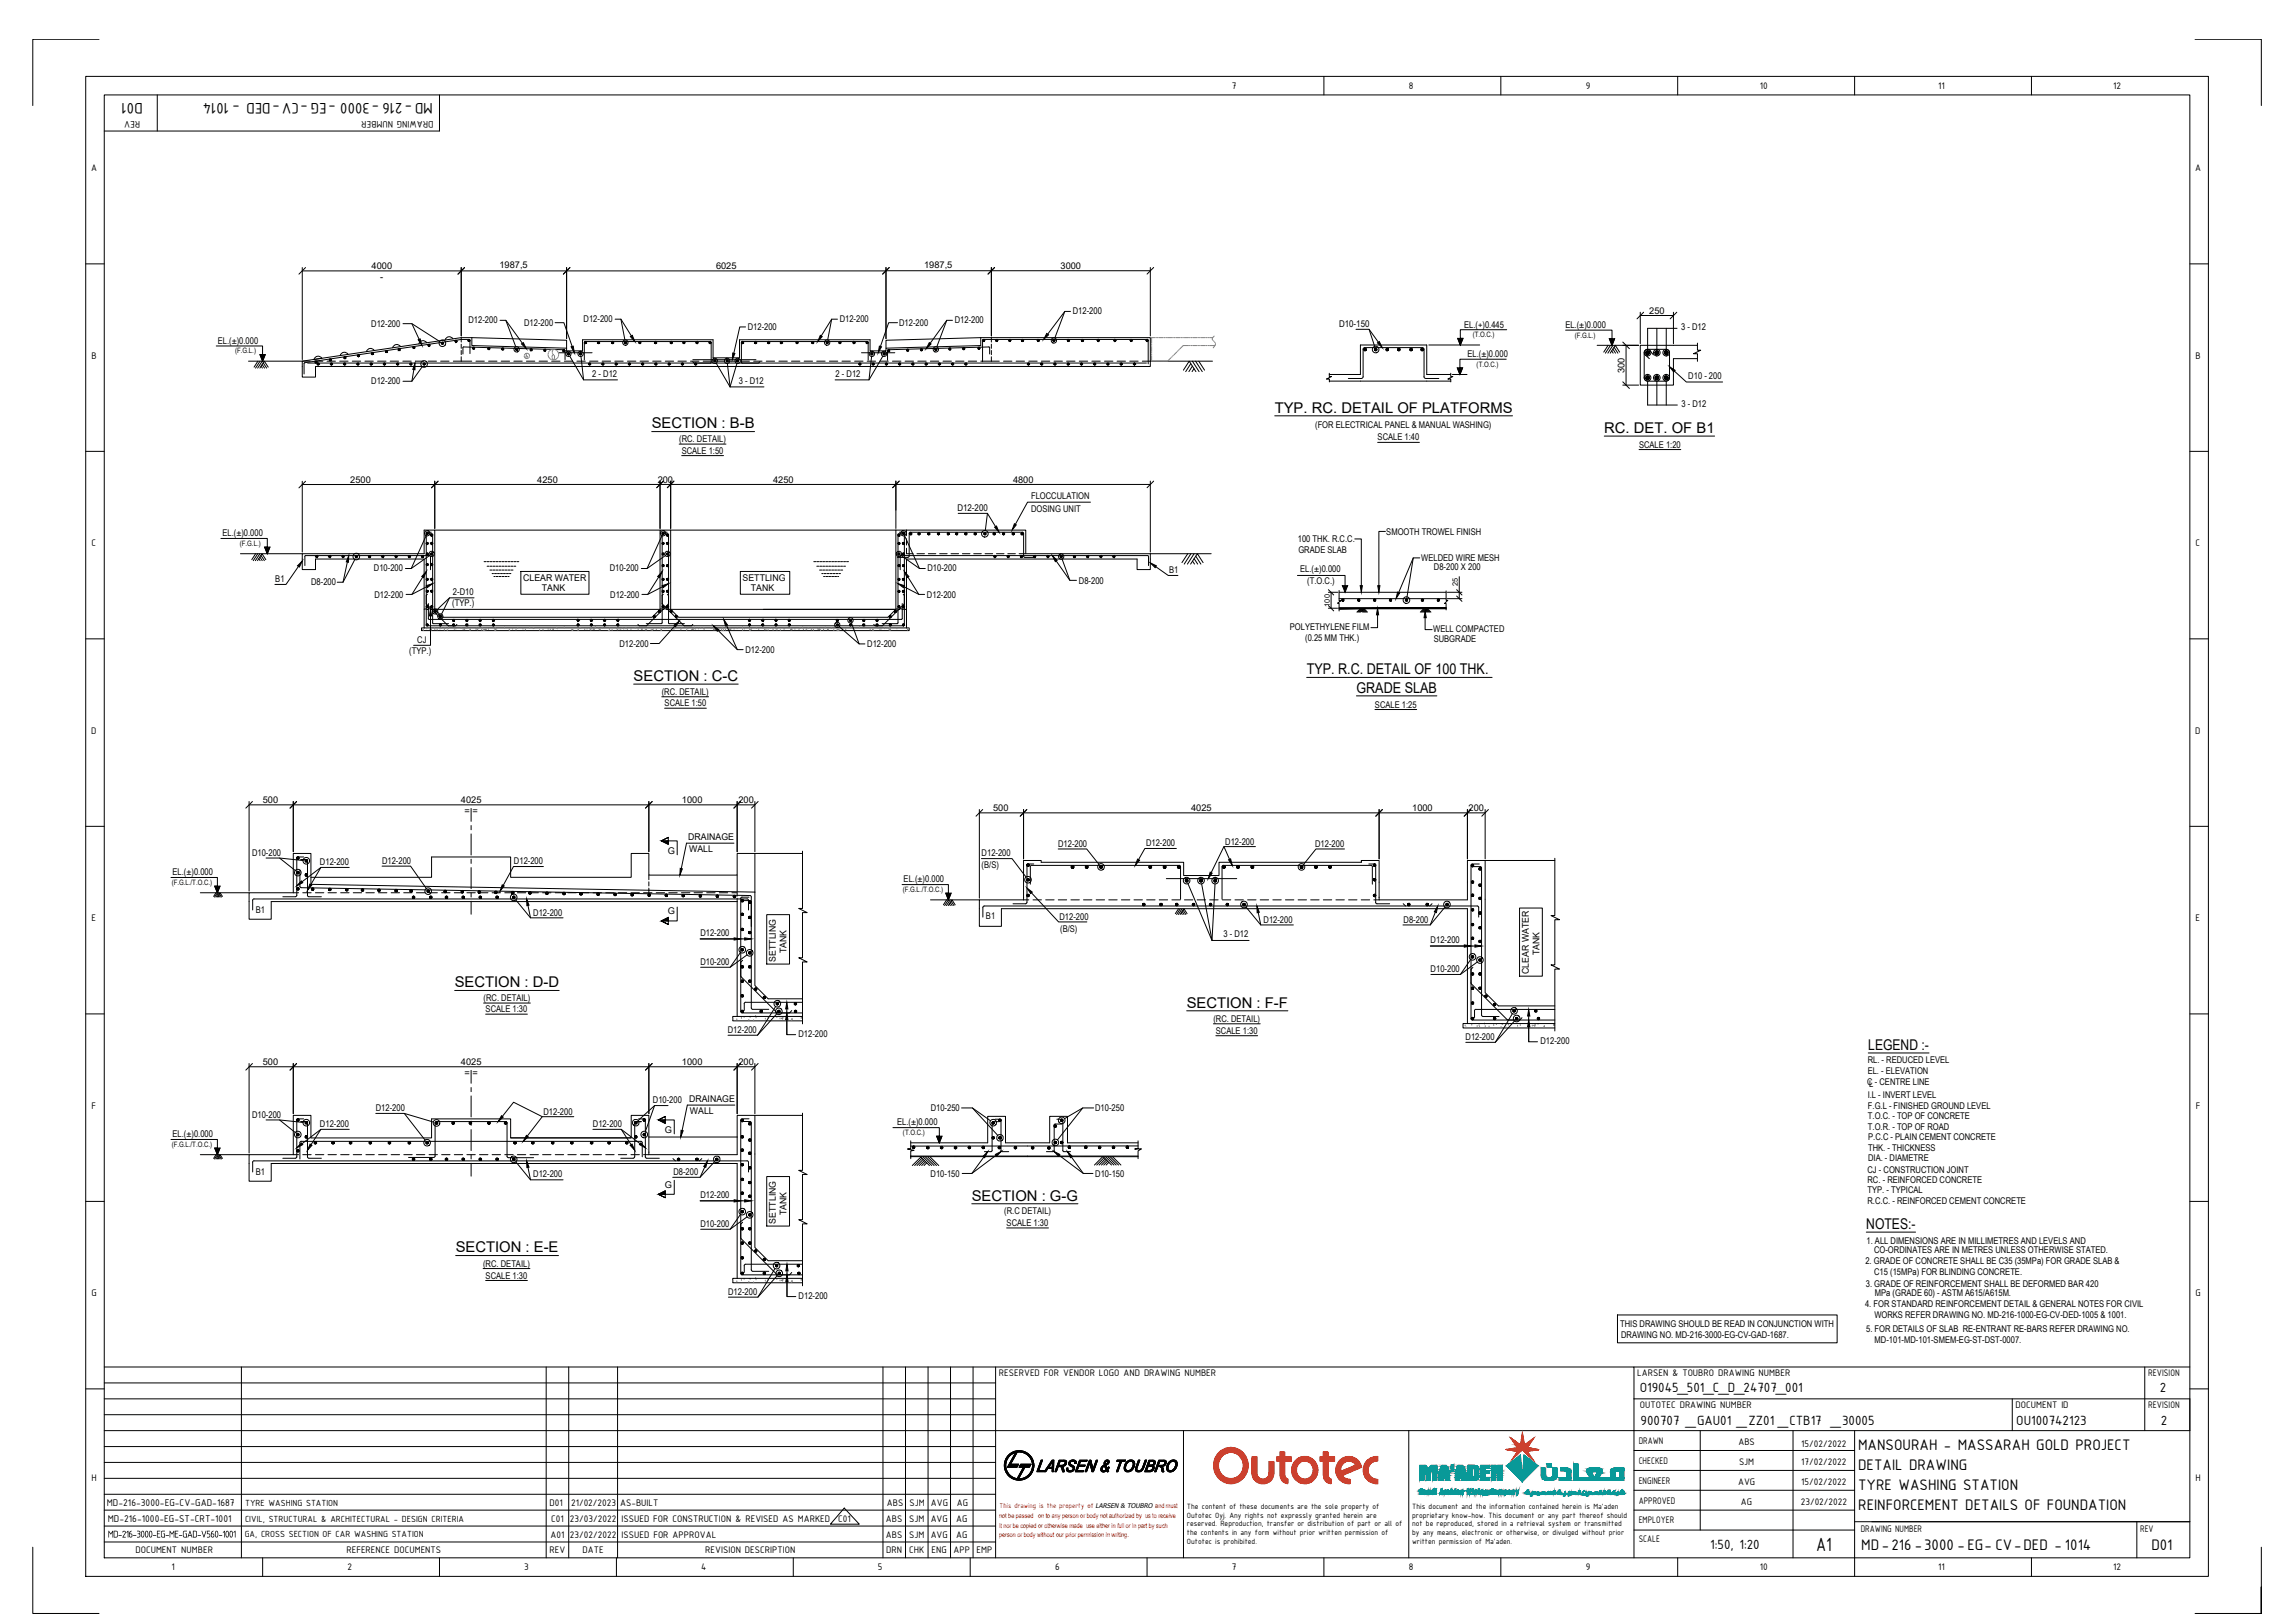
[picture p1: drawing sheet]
<svg xmlns="http://www.w3.org/2000/svg" width="1189mm" height="841mm" viewBox="0 0 1189 841" stroke-linecap="round" stroke-linejoin="round" font-family="sans-serif">
<defs><g id="words">
<text font-size="10.7" x="941" y="803">A1</text>
<g font-size="8.5">
<text x="74" y="53" transform="rotate(180 74 53)">D01</text>
<text x="224" y="53" transform="rotate(180 224 53)">MD-216 -3000 -EG -CV-DED - 1014</text>
<text x="963" y="752">MANSOURAH - MASSARAH GOLD PROJECT</text>
<text x="963" y="762">DETAIL DRAWING</text>
<text x="963" y="772">TYRE WASHING STATION</text>
<text x="963" y="783">REINFORCEMENT DETAILS OF FOUNDATION</text>
<text x="965" y="803">MD-216 -3000 -EG- CV-DED - 1014</text>
<text x="1115" y="803">D01</text>
</g>
<g font-size="7.7">
<text x="661" y="214">TYP. RC. DETAIL OF PLATFORMS</text>
<text x="338" y="222">SECTION : B-B</text>
<text x="831" y="224">RC. DET. OF B1</text>
<text x="328" y="353">SECTION : C-C</text>
<text x="677" y="349">TYP. R.C. DETAIL OF 100 THK.</text>
<text x="703" y="359">GRADE SLAB</text>
<text x="236" y="512">SECTION : D-D</text>
<text x="615" y="522">SECTION : F-F</text>
<text x="968" y="544">LEGEND :-</text>
<text x="504" y="622">SECTION : G-G</text>
<text x="967" y="637">NOTES:-</text>
<text x="236" y="649">SECTION : E-E</text>
</g>
<g font-size="7.5">
<text x="850" y="721">O19045_501_C_D_24707_001</text>
<text x="1119" y="721">2</text>
<text x="850" y="739">900707 _GAU01 _ZZ01 _CTB17 _30005</text>
<text x="1045" y="739">OU100742123</text>
<text x="1120" y="739">2</text>
<text x="886" y="803">1:50, 1:20</text>
</g>
<g font-size="5.5">
<text x="55" y="781">MD-216-3000-EG-CV-GAD-1687</text>
<text x="56" y="789">MD-216-1000-EG-ST-CRT-1001</text>
<text x="56" y="797">MD-216-3000-EG-ME-GAD-V560-1001</text>
</g>
<g font-size="5.3">
<text x="638" y="46">7</text>
<text x="730" y="46">8</text>
<text x="822" y="46">9</text>
<text x="912" y="46">10</text>
<text x="1004" y="46">11</text>
<text x="1095" y="46">12</text>
<text x="73" y="63" transform="rotate(180 73 63)">REV</text>
<text x="225" y="63" transform="rotate(180 225 63)">DRAWING NUMBER</text>
<text x="47" y="89">A</text>
<text x="1138" y="89">A</text>
<text x="47" y="186">B</text>
<text x="1138" y="186">B</text>
<text x="47" y="283">C</text>
<text x="1138" y="283">C</text>
<text x="47" y="380">D</text>
<text x="1138" y="380">D</text>
<text x="47" y="477">E</text>
<text x="1138" y="477">E</text>
<text x="47" y="575">F</text>
<text x="1138" y="575">F</text>
<text x="47" y="672">G</text>
<text x="1138" y="672">G</text>
<text x="518" y="713">RESERVED FOR VENDOR LOGO AND DRAWING NUMBER</text>
<text x="849" y="713">LARSEN &amp; TOUBRO DRAWING NUMBER</text>
<text x="1113" y="713">REVISION</text>
<text x="850" y="730">OUTOTEC DRAWING NUMBER</text>
<text x="1045" y="730">DOCUMENT ID</text>
<text x="1113" y="730">REVISION</text>
<text x="849" y="748">DRAWN</text>
<text x="901" y="749">ABS</text>
<text x="934" y="750">15/02/2022</text>
<text x="849" y="759">CHECKED</text>
<text x="901" y="759">SJM</text>
<text x="934" y="759">17/02/2022</text>
<text x="47" y="768">H</text>
<text x="1138" y="768">H</text>
<text x="849" y="769">ENGINEER</text>
<text x="901" y="769">AVG</text>
<text x="934" y="769">15/02/2022</text>
<text x="849" y="779">APPROVED</text>
<text x="902" y="780">AG</text>
<text x="933" y="780">23/02/2022</text>
<text x="285" y="780">D01</text>
<text x="296" y="780">21/02/2023</text>
<text x="321" y="780">AS-BUILT</text>
<text x="460" y="780">ABS</text>
<text x="471" y="780">SJM</text>
<text x="482" y="780">AVG</text>
<text x="496" y="780">AG</text>
<text x="286" y="789">C01</text>
<text x="295" y="789">23/03/2022</text>
<text x="322" y="789">ISSUED FOR CONSTRUCTION &amp; REVISED AS MARKED</text>
<text x="434" y="789">C01</text>
<text x="459" y="789">ABS</text>
<text x="471" y="789">SJM</text>
<text x="482" y="789">AVG</text>
<text x="496" y="789">AG</text>
<text x="849" y="789">EMPLOYER</text>
<text x="285" y="797">A01</text>
<text x="295" y="797">23/02/2022</text>
<text x="322" y="797">ISSUED FOR APPROVAL</text>
<text x="459" y="797">ABS</text>
<text x="471" y="797">SJM</text>
<text x="482" y="797">AVG</text>
<text x="496" y="797">AG</text>
<text x="964" y="794">DRAWING NUMBER</text>
<text x="1109" y="794">REV</text>
<text x="849" y="799">SCALE</text>
<text x="70" y="805">DOCUMENT NUMBER</text>
<text x="180" y="805">REFERENCE DOCUMENTS</text>
<text x="285" y="805">REV</text>
<text x="302" y="805">DATE</text>
<text x="365" y="805">REVISION DESCRIPTION</text>
<text x="459" y="805">DRN</text>
<text x="471" y="805">CHK</text>
<text x="483" y="805">ENG</text>
<text x="494" y="805">APP</text>
<text x="506" y="805">EMP</text>
<text x="89" y="814">1</text>
<text x="180" y="814">2</text>
<text x="272" y="814">3</text>
<text x="363" y="814">4</text>
<text x="455" y="814">5</text>
<text x="547" y="814">6</text>
<text x="638" y="814">7</text>
<text x="730" y="814">8</text>
<text x="822" y="814">9</text>
<text x="912" y="814">10</text>
<text x="1004" y="814">11</text>
<text x="1095" y="814">12</text>
</g>
<g font-size="5">
<text x="127" y="780">TYRE WASHING STATION</text>
<text x="127" y="789">CIVIL, STRUCTURAL &amp; ARCHITECTURAL - DESIGN CRITERIA</text>
<text x="127" y="797">GA, CROSS SECTION OF CAR WASHING STATION</text>
</g>
<g font-size="4.8">
<text x="193" y="139">4000</text>
<text x="259" y="139">1987,5</text>
<text x="371" y="139">6025</text>
<text x="479" y="139">1987,5</text>
<text x="550" y="139">3000</text>
<text x="197" y="145">-</text>
<text x="243" y="167">D12-200</text>
<text x="302" y="167">D12-200</text>
<text x="435" y="167">D12-200</text>
<text x="495" y="167">D12-200</text>
<text x="556" y="163">D12-200</text>
<text x="855" y="163">250</text>
<text x="192" y="169">D12-200</text>
<text x="272" y="169">D12-200</text>
<text x="388" y="171">D12-200</text>
<text x="466" y="169">D12-200</text>
<text x="694" y="169">D10-150</text>
<text x="759" y="170">EL.(+)0.445</text>
<text x="811" y="170">EL.(±)0.000</text>
<text x="871" y="171">3 - D12</text>
<text x="113" y="178">EL.(±)0.000</text>
<text x="760" y="185">EL.(±)0.000</text>
<text x="307" y="195">2 - D12</text>
<text x="433" y="195">2 - D12</text>
<text x="842" y="193" transform="rotate(-90 842 193)">300</text>
<text x="875" y="196">D10 - 200</text>
<text x="192" y="199">D12-200</text>
<text x="383" y="199">3 - D12</text>
<text x="871" y="211">3 - D12</text>
<text x="682" y="222">(FOR ELECTRICAL PANEL &amp; MANUAL WASHING)</text>
<text x="352" y="229">(RC. DETAIL)</text>
<text x="714" y="228">SCALE 1:40</text>
<text x="849" y="232">SCALE 1:20</text>
<text x="353" y="235">SCALE 1:50</text>
<text x="182" y="250">2500</text>
<text x="278" y="250">4250</text>
<text x="341" y="250">200</text>
<text x="401" y="250">4250</text>
<text x="525" y="250">4800</text>
<text x="534" y="259">FLOCCULATION</text>
<text x="496" y="265">D12-200</text>
<text x="534" y="265">DOSING UNIT</text>
<text x="115" y="278">EL.(±)0.000</text>
<text x="673" y="281">100 THK. R.C.C.</text>
<text x="718" y="277">SMOOTH TROWEL FINISH</text>
<text x="673" y="286">GRADE SLAB</text>
<text x="737" y="291">WELDED WIRE MESH</text>
<text x="194" y="296">D10-200</text>
<text x="316" y="296">D10-200</text>
<text x="481" y="296">D10-200</text>
<text x="606" y="297">B1</text>
<text x="674" y="296">EL.(±)0.000</text>
<text x="743" y="295">D8-200 X 200</text>
<text x="143" y="302">B1</text>
<text x="161" y="303">D8-200</text>
<text x="271" y="301">CLEAR WATER</text>
<text x="385" y="301">SETTLING</text>
<text x="559" y="303">D8-200</text>
<text x="677" y="302">(T.O.C.)</text>
<text x="194" y="310">D12-200</text>
<text x="235" y="309">2-D10</text>
<text x="281" y="306">TANK</text>
<text x="316" y="310">D12-200</text>
<text x="389" y="306">TANK</text>
<text x="480" y="310">D12-200</text>
<text x="234" y="314">(TYP.)</text>
<text x="668" y="326">POLYETHYLENE FILM</text>
<text x="743" y="328">WELL COMPACTED</text>
<text x="216" y="333">CJ</text>
<text x="321" y="335">D12-200</text>
<text x="449" y="335">D12-200</text>
<text x="676" y="332">(0.25 MM THK.)</text>
<text x="743" y="333">SUBGRADE</text>
<text x="212" y="339">(TYP.)</text>
<text x="386" y="338">D12-200</text>
<text x="343" y="360">(RC. DETAIL)</text>
<text x="344" y="366">SCALE 1:50</text>
<text x="713" y="367">SCALE 1:25</text>
<text x="136" y="416">500</text>
<text x="239" y="416">4025</text>
<text x="353" y="416">1000</text>
<text x="383" y="416">200</text>
<text x="241" y="422">= =</text>
<text x="515" y="420">500</text>
<text x="617" y="420">4025</text>
<text x="732" y="420">1000</text>
<text x="761" y="420">200</text>
<text x="357" y="436">DRAINAGE</text>
<text x="635" y="438">D12-200</text>
<text x="131" y="443">D10-200</text>
<text x="346" y="443">G</text>
<text x="357" y="442">WALL</text>
<text x="509" y="444">D12-200</text>
<text x="548" y="439">D12-200</text>
<text x="594" y="439">D12-200</text>
<text x="682" y="439">D12-200</text>
<text x="166" y="448">D12-200</text>
<text x="198" y="448">D12-200</text>
<text x="266" y="448">D12-200</text>
<text x="509" y="450">(B/S)</text>
<text x="89" y="454">EL.(±)0.000</text>
<text x="468" y="457">EL.(±)0.000</text>
<text x="133" y="473">B1</text>
<text x="346" y="474">G</text>
<text x="276" y="474">D12-200</text>
<text x="511" y="476">B1</text>
<text x="549" y="477">D12-200</text>
<text x="655" y="478">D12-200</text>
<text x="727" y="478">D8-200</text>
<text x="363" y="485">D12-200</text>
<text x="549" y="483">(B/S)</text>
<text x="634" y="486">3 - D12</text>
<text x="741" y="489">D12-200</text>
<text x="408" y="494" transform="rotate(-90 408 494)">TANK</text>
<text x="798" y="495" transform="rotate(-90 798 495)">TANK</text>
<text x="363" y="500">D10-200</text>
<text x="402" y="498" transform="rotate(-90 402 498)">SETTLING</text>
<text x="741" y="504">D10-200</text>
<text x="792" y="505" transform="rotate(-90 792 505)">CLEAR WATER</text>
<text x="251" y="519">(RC. DETAIL)</text>
<text x="252" y="525">SCALE 1:30</text>
<text x="629" y="530">(RC. DETAIL)</text>
<text x="377" y="535">D12-200</text>
<text x="414" y="537">D12-200</text>
<text x="630" y="536">SCALE 1:30</text>
<text x="760" y="539">D12-200</text>
<text x="798" y="541">D12-200</text>
<text x="136" y="552">500</text>
<text x="239" y="552">4025</text>
<text x="353" y="552">1000</text>
<text x="383" y="552">200</text>
<text x="968" y="551">RL. - REDUCED LEVEL</text>
<text x="241" y="557">= =</text>
<text x="968" y="556">EL. - ELEVATION</text>
<text x="968" y="562">C - CENTRE LINE</text>
<text x="969" y="563">L</text>
<text x="968" y="569">I.L - INVERT LEVEL</text>
<text x="195" y="576">D12-200</text>
<text x="338" y="572">D10-200</text>
<text x="357" y="571">DRAINAGE</text>
<text x="482" y="576">D10-250</text>
<text x="568" y="576">D10-250</text>
<text x="968" y="574">F.G.L - FINISHED GROUND LEVEL</text>
<text x="131" y="579">D10-200</text>
<text x="282" y="578">D12-200</text>
<text x="358" y="577">WALL</text>
<text x="968" y="580">T.O.C. - TOP OF CONCRETE</text>
<text x="166" y="584">D12-200</text>
<text x="307" y="584">D12-200</text>
<text x="344" y="587">G</text>
<text x="465" y="583">EL.(±)0.000</text>
<text x="968" y="585">T.O.R. - TOP OF ROAD</text>
<text x="89" y="589">EL.(±)0.000</text>
<text x="968" y="591">P.C.C - PLAIN CEMENT CONCRETE</text>
<text x="968" y="596">THK. - THICKNESS</text>
<text x="968" y="602">DIA. - DIAMETRE</text>
<text x="133" y="609">B1</text>
<text x="276" y="610">D12-200</text>
<text x="349" y="609">D8-200</text>
<text x="482" y="610">D10-150</text>
<text x="568" y="610">D10-150</text>
<text x="968" y="608">CJ - CONSTRUCTION JOINT</text>
<text x="344" y="615">G</text>
<text x="968" y="613">RC. - REINFORCED CONCRETE</text>
<text x="363" y="621">D12-200</text>
<text x="968" y="618">TYP. - TYPICAL</text>
<text x="968" y="624">R.C.C. - REINFORCED CEMENT CONCRETE</text>
<text x="408" y="630" transform="rotate(-90 408 630)">TANK</text>
<text x="520" y="629">(R.C DETAIL)</text>
<text x="363" y="636">D10-200</text>
<text x="402" y="634" transform="rotate(-90 402 634)">SETTLING</text>
<text x="522" y="635">SCALE 1:30</text>
<text x="967" y="644">1. ALL DIMENSIONS ARE IN MILLIMETRES AND LEVELS AND</text>
<text x="971" y="650">CO-ORDINATES ARE IN METRES UNLESS OTHERWISE STATED.</text>
<text x="250" y="656">(RC. DETAIL)</text>
<text x="967" y="655">2. GRADE OF CONCRETE SHALL BE C35 (35MPa) FOR GRADE SLAB &amp;</text>
<text x="252" y="663">SCALE 1:30</text>
<text x="971" y="661">C15 (15MPa) FOR BLINDING CONCRETE.</text>
<text x="377" y="671">D12-200</text>
<text x="967" y="667">3. GRADE OF REINFORCEMENT SHALL BE DEFORMED BAR 420</text>
<text x="972" y="672">MPa (GRADE 60) - ASTM A615/A615M.</text>
<text x="414" y="673">D12-200</text>
<text x="967" y="677">4. FOR STANDARD REINFORCEMENT DETAIL &amp; GENERAL NOTES FOR CIVIL</text>
<text x="971" y="683">WORKS REFER DRAWING NO. MD-216-1000-EG-CV-DED-1005 &amp; 1001.</text>
<text x="840" y="688">THIS DRAWING SHOULD BE READ IN CONJUNCTION WITH</text>
<text x="840" y="693">DRAWING NO. MD-216-3000-EG-CV-GAD-1687.</text>
<text x="967" y="690">5. FOR DETAILS OF SLAB RE-ENTRANT RE-BARS REFER DRAWING NO.</text>
<text x="972" y="696">MD-101-MD-101-SMEM-EG-ST-DST-0007.</text>
</g>
<g font-size="4.3">
<text x="615" y="782">The content of these documents are the sole property of</text>
<text x="732" y="782">This document and the information contained herein is Ma'aden</text>
<text x="615" y="786">Outotec Oyj. Any rights not expressly granted herein are</text>
<text x="615" y="791">reserved. Reproduction, transfer or distribution of part or all of</text>
<text x="732" y="786">proprietary know-how. This document or any part thereof should</text>
<text x="732" y="791">not be reproduced, stored in a retrieval system or transmitted</text>
<text x="615" y="796">the contents in any form without prior written permission of</text>
<text x="732" y="796">by any means, electronic or otherwise, or divulged without prior</text>
<text x="615" y="800">Outotec is prohibited.</text>
<text x="732" y="800">written permission of Ma'aden.</text>
</g>
<g font-size="3.8">
<text x="763" y="175">(T.O.C.)</text>
<text x="816" y="175">(F.G.L.)</text>
<text x="122" y="183">(F.G.L.)</text>
<text x="765" y="190">(T.O.C.)</text>
<text x="124" y="283">(F.G.L.)</text>
<text x="756" y="304" transform="rotate(-90 756 304)">25</text>
<text x="689" y="314" transform="rotate(-90 689 314)">100</text>
<text x="89" y="459">(F.G.L./T.O.C.)</text>
<text x="468" y="462">(F.G.L./T.O.C.)</text>
<text x="468" y="588">(T.O.C.)</text>
<text x="89" y="594">(F.G.L./T.O.C.)</text>
</g>
<text font-size="3.8" fill="#f00" x="518" y="782">This drawing is the property of</text>
<g font-size="3.5" fill="#f00">
<text x="518" y="787">not be passed on to any person or body not authorized by us to receive</text>
<text x="518" y="792">it nor be copied or otherwise made use either in full or in part by such</text>
<text x="518" y="797">person or body without our prior permission in writing.</text>
</g>
<text font-size="3.4" x="568" y="782">LARSEN &amp; TOUBRO and must</text>
</g></defs>
<!-- layer: 0 -->
<g fill="none" stroke="#000" stroke-width=".52">
<path d="M158 139l-3 3M241 139l-4 3M295 139l-3 3M461 139l-4 3M515 139l-3 3M598 139l-4 3M112 179h24v8v-3h-1l1 3 1-3M213 168l15 9M239 175v2M239 178v3M262 166l5 14M322 165l2 11"/>
<path d="M431 165l-2 11M491 166l-6 14M514 175v2M514 178v3M552 161l-5 14M710 171l2 8M781 171h-24v8v-4h1l-1 4-2-4M811 171h24v8v-3h-1l1 3 2-3M841 177l3 4M852 162l-4 3M854 170v11M859 170v11"/>
<path d="M864 170v11M869 162l-3 3M880 178v3h1l-3 2h2v4M129 187h32M163 187h4M169 187h5M176 187h4M183 187h4M189 187h4M196 187h4M202 187h5M209 187h4"/>
<path d="M215 187h5M219 190l-6 8M222 187h4M228 187h5M235 187h9M239 182v2M239 185v2M247 187h4M253 187h5M260 187h4M266 187h5M273 187h4"/>
<path d="M279 187h5M286 187h4M292 187h5M295 185l7 12h18M299 187h4M301 185l1 12M306 187h4M312 187h4M319 187h4M325 187h5M332 187h4M338 187h5"/>
<path d="M345 187h4M351 187h5M358 187h4M364 187h5M371 187h4M371 188l7 12h18M378 187h4M382 188l-4 12-1-12M384 187h4M391 187h4M397 187h4M404 187h4"/>
<path d="M410 187h5M417 187h4M423 187h5M430 187h4M436 187h5M443 187h4M449 187h5M452 185l-2 12M456 187h4M458 185l-8 12h-17M463 187h4M469 187h4"/>
<path d="M476 187h4M482 187h5M489 187h4M495 187h5M502 187h4M508 187h10M514 182v2M514 185v2M520 187h4M527 187h4M533 187h5M540 187h4"/>
<path d="M546 187h5M553 187h4M559 187h5M566 187h4M572 187h5M579 187h4M585 187h5M592 187h36M689 194h16v-15h34v15h13M689 197h63M781 186h-24v8v-3h1l-1 3-2-3M841 198l3 3"/>
<path d="M854 197v13M859 197v13M864 197v13M158 249l-3 4M227 249l-3 4M344 249l-4 4M349 249l-3 4M466 249l-3 4M598 249l-4 4M114 279h25v8v-3h-2l2 3 1-3M221 278l-8 17h-3M225 275h117"/>
<path d="M343 278l-8 17h-3M348 275h116M469 278l8 17h3M512 266l-1 9M184 290l-6 12M223 288l-10 7M251 291h1M252 291h1M252 293h1M254 295h1M254 291h1M254 293h1"/>
<path d="M255 297h1M255 291h2M255 293h2M255 295h2M256 299h1M256 297h1M257 291h1M257 293h1M257 295h1M257 299h1M258 297h1M259 291h1"/>
<path d="M259 293h1M259 295h1M259 299h1M259 297h1M260 291h1M260 293h1M260 295h1M260 299h1M261 297h1M262 291h1M262 293h1M262 295h1"/>
<path d="M262 299h1M262 297h1M263 291h1M263 293h1M263 295h1M263 299h1M264 297h1M265 291h1M265 293h1M265 295h1M266 291h1M266 293h1"/>
<path d="M268 291h1M270 296h35v12h-35zM345 288l-10 7M384 296h25v12h-25zM422 291h1M423 291h1M423 293h1M425 295h1M425 291h1M425 293h1M426 297h1M426 291h1"/>
<path d="M426 293h1M426 295h1M427 299h.1M427 297h1M428 291h1M428 293h1M428 295h1M428 299h1M429 297h1M429 291h1M429 293h1M429 295h1"/>
<path d="M429 299h1M430 297h1M431 291h1M431 293h1M431 295h1M431 299h1M432 297h1M433 291h1M433 293h1M433 295h1M433 299h1M433 297h1"/>
<path d="M434 291h1M434 293h1M434 295h1M434 299h1M435 297h1M436 291h1M436 293h1M436 295h1M437 291h1M437 293h1M439 291h1M467 288l10 7"/>
<path d="M550 290l4 11M672 298h25v8M732 289l-3 22M220 316h2v-1l1 1 1-1 1 1 117-1 2 1 1-1 1 1v-1l1 1 118-1 1 1 1-1 3 1M233 310l-4 8M246 310h-13l-6 6M688 306l3 2M688 314l3 3M755 309l3 3M755 306l3 2M220 325h-2v2h253v-2h-1M435 325l10 9"/>
<path d="M441 323l4 11h3M677 351h96M703 361h42M131 415l-4 4M154 415l-4 4M338 415l-3 4M384 415l-4 4M393 415l-4 4M509 419l-3 4M532 419l-3 4M716 419l-3 4M762 419l-3 4"/>
<path d="M771 419l-3 4M346 434l-3 2 3 2v-4l-3 2h8v7M548 440h15l7 8M697 440h-15l-6 8M89 455h24v8v-4h-2l2 4 1-4M138 445h7l12 1M145 445l8 6M198 449h15l8 11M391 442h25M416 441v30h-2l4 2h-2v23h-2l4 2h-2v33M468 458h24v8v-3h-2l2 3 1-3M509 445h15l8 9"/>
<path d="M616 458l12 29h19M623 458l5 29 2-29M770 446h36M806 445v29h-2l4 3h-2v23h-2l4 2h-2v32M152 463h3M157 463h4M163 463h5M170 463h4M177 463h4M183 463h4M190 463h4M196 463h5"/>
<path d="M203 463h4M209 463h5M216 463h4M222 463h5M229 463h4M235 463h5M242 463h4M249 463h4M255 463h4M262 463h4M267 466l8 10h17M268 463h4"/>
<path d="M275 463h4M281 463h5M288 463h4M294 463h5M301 463h4M307 463h5M314 463h4M320 463h5M327 463h4M334 463h4M340 463h4M347 463h4"/>
<path d="M351 470v7h-8l3 2v-4l-3 2 3 2M353 463h5M360 463h4M366 463h5M373 463h4M379 463h3v1M382 465v2M397 474h12v26h-12zM530 466h3M535 466h5M542 466h4M548 466h5"/>
<path d="M555 466h4M562 466h4M568 466h4M575 466h4M581 466h5M588 466h4M594 466h5M601 466h4M607 466h5M614 466h4M620 466h5M627 466h4"/>
<path d="M633 466h5M640 466h4M646 470l7 9h17M647 466h4M653 466h4M660 466h4M666 466h5M673 466h4M679 466h5M686 466h4M692 466h5M699 466h4"/>
<path d="M705 466h5M712 466h3M749 470l-8 9h-14M787 471h12v35h-12zM384 494l-6 7M387 495l-9 6h-15M762 497l-5 8M766 498l-9 7h-15M382 527h-2v2h36M402 522l-9 14M403 525l-10 11h-16M760 530h-2v3h48"/>
<path d="M784 525l-9 15M785 529l-10 11h-15M131 551l-4 4M154 551l-4 4M338 551l-3 4M384 551l-4 4M393 551l-4 4M968 546h32M195 577h15l15 4M210 577l10 14M339 573l-5 13M345 579l-4 1 4 2v-3l-4 1h8v8"/>
<path d="M346 573h-7l-8 8M391 578h25M416 577v29h-2l4 3h-2v23h-2l4 2h-2v32M498 574h6l9 7M504 574l13 14M561 574l-13 17M567 574h-6l-9 6M89 590h24v8v-3h-2l2 3 1-3M138 580h7l12 2M145 580l8 7M152 598h3M157 598h4"/>
<path d="M163 598h5M170 598h4M177 598h4M183 598h4M190 598h4M196 598h5M203 598h4M209 598h5M216 598h4M222 598h5M229 598h4M235 598h5"/>
<path d="M242 598h4M249 598h4M255 598h4M262 598h4M268 598h4M275 598h4M281 598h5M288 598h4M294 598h5M301 598h4M307 598h5M314 598h4"/>
<path d="M320 598h5M327 598h4M334 598h2M463 584h24v8v-3h-2l2 3 1-3M472 591v4h-2l4 1h-2v4M472 592h40v-14h9v14h23v-14h9v14h37M472 599h118M590 591v4h-2h4l-2 1v4M267 602l8 9h17M349 612v7h-8l4 2v-4l-4 2 4 2M370 602l-7 8h-14M397 610h12v25h-12z"/>
<path d="M384 629l-6 8M387 631l-9 6h-15M967 638h26M402 657l-9 15M382 662h-2v3h36M403 661l-10 11h-15"/>
<circle cx="229" cy="178" r="1.7"/>
<circle cx="324" cy="178" r="1.4"/>
<circle cx="429" cy="178" r="1.4"/>
<circle cx="546" cy="176" r="1.4"/>
<circle cx="220" cy="189" r="1.7"/>
<circle cx="268" cy="181" r="1.4"/>
<circle cx="295" cy="183" r="1.4"/>
<circle cx="301" cy="183" r="1.4"/>
<circle cx="370" cy="187" r="1.4"/>
<circle cx="377" cy="187" r="1.4"/>
<circle cx="382" cy="187" r="1.4"/>
<circle cx="452" cy="183" r="1.4"/>
<circle cx="458" cy="183" r="1.4"/>
<circle cx="485" cy="181" r="1.4"/>
<circle cx="713" cy="181" r="1.7"/>
<circle cx="854" cy="183" r="1.7"/>
<circle cx="854" cy="196" r="1.7"/>
<circle cx="859" cy="183" r="1.7"/>
<circle cx="859" cy="196" r="1.7"/>
<circle cx="864" cy="183" r="1.7"/>
<circle cx="864" cy="196" r="1.7"/>
<circle cx="221" cy="276" r="1.4"/>
<circle cx="344" cy="276" r="1.4"/>
<circle cx="468" cy="276" r="1.4"/>
<circle cx="510" cy="277" r="1.7"/>
<circle cx="185" cy="288" r="1.7"/>
<circle cx="224" cy="287" r="1.4"/>
<circle cx="346" cy="287" r="1.4"/>
<circle cx="466" cy="287" r="1.4"/>
<circle cx="550" cy="288" r="1.4"/>
<circle cx="226" cy="317" r="1.4"/>
<circle cx="228" cy="319" r="1.4"/>
<circle cx="729" cy="311" r="1.7"/>
<circle cx="434" cy="324" r="1.4"/>
<circle cx="441" cy="321" r="1.4"/>
<circle cx="154" cy="452" r="1.7"/>
<circle cx="159" cy="446" r="1.7"/>
<circle cx="533" cy="456" r="1.7"/>
<circle cx="571" cy="449" r="1.7"/>
<circle cx="615" cy="456" r="1.7"/>
<circle cx="622" cy="456" r="1.7"/>
<circle cx="630" cy="456" r="1.7"/>
<circle cx="674" cy="449" r="1.7"/>
<circle cx="222" cy="462" r="1.7"/>
<circle cx="266" cy="465" r="1.7"/>
<circle cx="645" cy="469" r="1.7"/>
<circle cx="750" cy="469" r="1.7"/>
<circle cx="385" cy="492" r="1.7"/>
<circle cx="389" cy="494" r="1.7"/>
<circle cx="763" cy="496" r="1.7"/>
<circle cx="767" cy="497" r="1.7"/>
<circle cx="403" cy="520" r="1.7"/>
<circle cx="404" cy="524" r="1.7"/>
<circle cx="785" cy="524" r="1.7"/>
<circle cx="786" cy="528" r="1.7"/>
<circle cx="154" cy="588" r="1.7"/>
<circle cx="159" cy="582" r="1.7"/>
<circle cx="221" cy="592" r="1.7"/>
<circle cx="226" cy="582" r="1.7"/>
<circle cx="329" cy="582" r="1.7"/>
<circle cx="334" cy="588" r="1.7"/>
<circle cx="515" cy="582" r="1.7"/>
<circle cx="518" cy="590" r="1.7"/>
<circle cx="547" cy="592" r="1.7"/>
<circle cx="550" cy="581" r="1.7"/>
<circle cx="266" cy="601" r="1.7"/>
<circle cx="371" cy="601" r="1.7"/>
<circle cx="385" cy="628" r="1.7"/>
<circle cx="389" cy="630" r="1.7"/>
<circle cx="402" cy="656" r="1.7"/>
<circle cx="404" cy="660" r="1.7"/>
</g>
<g fill="#000" stroke="#000" stroke-width=".52">
<path d="M755 175h3l-1 4zM834 176h3l-2 3zM135 184h2l-1 3zM755 191h3l-1 3zM137 284h3l-1 3zM696 303h2l-1 4zM343 436h3v2zM111 459h3l-1 4zM343 477l3-2v2zM490 463h3l-1 3zM111 595h3l-1 3zM341 580h4v2z"/>
<path d="M485 589h3l-1 3zM341 619l4-2v2z"/>
<circle cx="472" cy="600" r=".1"/>
<circle cx="472" cy="599" r=".1"/>
</g>
<!-- layer: CI-NEWLINES -->
<g fill="none" stroke="#000" stroke-width=".52">
<path d="M208 180a2.2 2.2 0 0 0-3-1 2.2 2.2 0 0 0-2 1M221 178a2.2 2.2 0 0 0-2-1 2.2 2.2 0 0 0-2 1M235 176a2.2 2.2 0 0 0-2-1 2.2 2.2 0 0 0-2 1M245 175h-6l-82 12v8h7v-5h432v-15h-88M245 175v4l49 1M245 175l49 1v4M508 175v4l-49 1v2h-8v-6h-68v9h-13v-9h-68v6h-8v-2M508 175l-49 1v4M880 179h-30v21h17v-14h13M163 185a2.2 2.2 0 0 1 4 1h-4zM180 184a2.2 2.2 0 0 0-2-1 2.2 2.2 0 0 0-2 1M194 182a2.2 2.2 0 0 0-2-1 2.2 2.2 0 0 0-2 1"/>
<path d="M470 275h-6v41l-4 4h-108l-4-4v-41h-6v41l-4 4h-109l-4-4v-41h-5v12h-63v8h7v-5h56v35h250v-35h119v5h7v-8h-68M470 275h62v12M470 275v3M470 279v3M470 284v3h3M475 287h4M481 287h4M487 287h4M493 287h4M499 287h4M505 287h4M511 287h3"/>
<path d="M516 287h4M522 287h4M694 315h55M694 306v5h1l-2 2h1v4M694 307h55M749 306v5h1l-1 2v3M161 455h63v-11h41v11h62v-13h9v11h46v-11h9v20M336 453v3M336 457v2M382 453v9M706 446v1h-74v7h-19v-7h-73v-1h-10v20h-22v14h11v-9h241v59h46M706 447v-1h9v20h45v-20h10v68l7 7h29"/>
<path d="M336 460v3M391 462l-230-4v-16h-9v21h-23v13h12v-9h241v60h34M391 462v49l7 7h18M265 590h62M336 589v-11h-9v12h-62v-10h-41v10h-63v-12h-9v20h-23v14h12v-9h241v59h34M336 589v9h46v-9M336 589h46M382 589v-11h9v68l7 7h18"/>
</g>
<!-- layer: CI-DIM -->
<g fill="none" stroke="#000" stroke-width=".52">
<path d="M703 171h7l4 6M740 179h27M828 179h21M843 179v21M850 162v16M850 163h17M854 170h15M867 162v16M689 193v2h1l-3 1h2v2M752 193v2h1l-3 1h2v2M753 194h7M841 200h8"/>
<path d="M868 192l6 6h19M854 210h15M342 249v25M342 251h6M348 249v25M497 266h15l4 7M565 260h-32l-7 12M702 279h3v24M718 275h-3v28M155 294l-7 9h-6M599 294l6 4h5M736 289h-4l-7 18"/>
<path d="M756 299v11M221 304l-8 4M343 304l-7 4M468 304l8 4M688 307h5M688 315h5M690 307v8M714 319v6h-4M750 307h8M750 310h8M350 324l-8 9h-5M372 327l10 10"/>
<path d="M739 320v6h3M129 417h262M129 415v47M152 415v26M336 415v26M382 415v26M391 415v26M508 419v46M530 419v26M715 419v26M760 419v26M770 419v26"/>
<path d="M380 437h-24l-3 13M508 421h262M129 551v46M129 553h262M152 551v26M336 551v26M382 551v26M391 551v26M381 573h-25l-3 13M516 599l-12 9M549 599l12 9M838 681h114v15h-114z"/>
</g>
<g fill="#000" stroke="#000" stroke-width=".52">
<path d="M714 178l1-1 1 3zM865 190l3 2-1 1zM515 273h1l2 3zM526 271l1 1-2 3zM157 291l-2 3-1-1zM596 292l3 1v1zM221 303l3-1-3 3zM343 303l3-1-2 3zM465 302l4 1-1 2zM705 303h1l-1 4zM714 315v4h-1zM714 303h1v4z"/>
<path d="M724 307h1l-2 3zM349 324l3-2-2 3zM370 324l3 2-1 1zM739 317v3h-1zM353 450h1l-2 3zM353 586h1l-1 3zM516 598l3-1-2 2zM546 597l3 1v1z"/>
</g>
<!-- layer: TEXT -->
<g fill="none" stroke="#000" stroke-width=".52">
<path d="M705 315l-2 2M705 317l2-2 2 2M705 315l-1 2M706 317h.1M706 316l1 1M706 315l-2 2M706 316l2 1M706 315l-1 2M707 316l1 1M738 315l-2 2M738 317l2-2 2 2M738 315l-1 2"/>
<path d="M739 317h.1M739 316l1 1M739 315l-2 2M739 316l2 1M739 315l-1 2M740 316l1 1M478 600l5 4M480 600l4 4M481 600l4 4M482 600l5 4M572 600l-4 4M573 599l4 5"/>
<path d="M574 599l4 5M575 599l5 5M576 599l5 5M473 604l4-4 5 4M478 600l-4 4M478 601l-3 3M479 601l-3 3M480 602l-2 2M480 603l-1 1M567 604l5-5 4 5M573 600l-3 4M573 601l-2 3"/>
<path d="M574 602l-2 2M575 602l-2 2"/>
</g>
<!-- layer: CI-NEWLINES -->
<path d="M694 315h55zM694 315h55z" fill="#000" stroke="#000" stroke-width=".52"/>
<!-- layer: Rein. -->
<g fill="none" stroke="#000" stroke-width=".52">
<path d="M699 196h7M706 196v-1v-14l1-1h30l1 1v15h1M739 196h7M852 183l3 3M854 197h-1l-1-1v-13l1-1 1-1h9l2 1v14v1h-2M854 198h9M855 181l2 3M465 289l6-1v-12h1h58l1 12 6 1M694 310h55M155 451v8l1 1 233 4M154 464l-1 1h-6M159 464l1 1h7"/>
<path d="M532 468h-1h-6M713 468h1h6M154 599l-1 1h-6M159 599l1 1h7M225 582l1-1h36l1 1M225 582v18h-13M263 582v18h14M329 599l-1 1h-6M332 591l1 1v7M332 591h-176l-1 1v9M334 599l1 1h7"/>
</g>
<g fill="#000" stroke="#000" stroke-width=".52">
<path d="M707 181v1zM713 181h1zM718 181h1zM724 181h1zM731 181v1zM737 181h1zM853 195l1 1zM854 183h1zM858 195l1 1zM859 183h1zM863 195l1 1zM520 277h1z"/>
<path d="M525 277h1zM695 311h1zM704 311h1zM728 311h1zM737 311h1z"/>
<path d="M707 181v1zM707 181h1zM707 181h1z"/>
<path d="M707 181h1zM708 181h-1z"/>
<path d="M712 181h1zM712 181h1zM713 181v1z"/>
<path d="M712 181h1zM712 181h1z"/>
<path d="M713 181v1zM713 181h1z"/>
<path d="M718 181h1zM718 181h1zM719 181v1z"/>
<path d="M719 181v1zM719 181v1z"/>
<path d="M724 181h1zM724 181h1zM725 181v1z"/>
<path d="M725 181v1zM725 181v1z"/>
<path d="M731 181v1zM731 181h1zM731 181h1z"/>
<path d="M731 181h1zM732 181h-1z"/>
<path d="M736 181h1zM737 181v1z"/>
<path d="M736 181h1zM736 181h1z"/>
<path d="M737 181v1zM737 181v1zM737 181h1z"/>
<path d="M853 196h1zM853 196h1zM854 196v1z"/>
<path d="M853 183h1zM853 183h1zM854 183v1z"/>
<path d="M853 182l1 1zM853 182l1 1zM853 183h1z"/>
<path d="M854 196v1zM854 196v1zM854 196v1z"/>
<path d="M854 183v1zM854 183v1zM854 183h1z"/>
<path d="M853 195l1 1zM853 195l1 1zM853 195l1 1z"/>
<path d="M854 182v1zM854 182v1zM853 182l1 1z"/>
<path d="M854 196h1zM854 196h1zM854 196h1z"/>
<path d="M855 195l-1 1zM854 195v1zM854 195v1z"/>
<path d="M854 183l1-1zM854 183l1-1zM854 182v1z"/>
<path d="M858 196h1zM858 196h1zM859 196l-1 1z"/>
<path d="M858 183h1zM858 183h1zM859 183v1z"/>
<path d="M858 182l1 1zM858 182l1 1zM858 183h1z"/>
<path d="M859 196l-1 1zM859 196v1zM859 196v1z"/>
<path d="M859 183v1zM859 183v1z"/>
<path d="M858 195l1 1zM858 195l1 1zM858 195l1 1z"/>
<path d="M859 182v1zM858 182l1 1zM858 182l1 1z"/>
<path d="M859 196h1zM859 196h1z"/>
<path d="M859 195v1zM859 195v1zM859 195v1z"/>
<path d="M859 183h1zM859 183v-1zM859 182v1z"/>
<path d="M863 196h1zM863 196h1zM864 196l-1 1z"/>
<path d="M863 183h1zM863 183h1zM864 183l-1 1z"/>
<path d="M863 182l1 1zM863 182l1 1zM863 183h1z"/>
<path d="M864 196l-1 1zM864 196v1zM864 196v1z"/>
<path d="M864 183v1zM864 183v1z"/>
<path d="M863 195l1 1zM863 195l1 1zM863 195l1 1z"/>
<path d="M864 182v1zM863 182l1 1zM863 182l1 1z"/>
<path d="M864 195v1zM864 195v1zM863 195l1 1z"/>
<path d="M864 183v-1zM864 182v1z"/>
<path d="M472 276v1zM472 276v1zM472 276v1z"/>
<path d="M472 276v1zM472 276v1z"/>
<path d="M476 276v1zM476 276v1zM476 276v1z"/>
<path d="M476 277h1zM476 277h1z"/>
<path d="M476 277h1zM477 276l-1 1zM476 276v1z"/>
<path d="M481 276v1zM481 276v1zM481 276v1z"/>
<path d="M481 277h1zM481 277h1z"/>
<path d="M481 277h1zM482 276l-1 1zM481 276v1z"/>
<path d="M486 276v1zM486 276v1zM486 276v1z"/>
<path d="M486 277h1zM486 277h1z"/>
<path d="M486 277l1-1zM487 276l-1 1zM486 276v1z"/>
<path d="M491 276v1zM491 276v1zM491 276v1z"/>
<path d="M491 277h1zM491 277h1z"/>
<path d="M491 277h1zM492 276l-1 1zM491 276v1z"/>
<path d="M495 277h1zM495 277h1z"/>
<path d="M496 276v1zM495 276l1 1zM495 276l1 1z"/>
<path d="M496 277v-1zM496 276v1zM496 276v1z"/>
<path d="M500 277h1zM500 277h1z"/>
<path d="M500 276l1 1zM500 276l1 1zM500 276l1 1z"/>
<path d="M501 276v1zM501 276v1z"/>
<path d="M505 276v1zM505 276v1zM505 276v1z"/>
<path d="M505 277h1zM505 277h1zM505 277h1z"/>
<path d="M505 277l1-1zM506 276l-1 1zM505 276v1z"/>
<path d="M510 277h1zM510 277h1zM510 277h1z"/>
<path d="M510 276v1zM510 276v1zM510 276v1z"/>
<path d="M510 277l1-1zM511 276l-1 1zM510 276v1z"/>
<path d="M515 276v1zM515 276v1zM515 276v1z"/>
<path d="M515 277h1zM515 277h1z"/>
<path d="M515 277l1-1zM515 276v1zM515 276v1z"/>
<path d="M520 276v1zM520 276v1zM520 276v1z"/>
<path d="M520 277h1zM520 276v1zM520 276v1z"/>
<path d="M525 276v1zM525 276v1zM525 276v1z"/>
<path d="M525 277l1-1zM525 276v1zM525 276v1z"/>
<path d="M529 277h1zM529 277h1zM530 277h-1z"/>
<path d="M529 276l1 1zM529 276l1 1zM529 276l1 1z"/>
<path d="M530 277v-1zM530 276v1zM530 276v1z"/>
<path d="M704 311h1zM704 311h1z"/>
<path d="M712 311h1zM712 311h1zM712 311h1z"/>
<path d="M712 311h1zM713 311h-1z"/>
<path d="M720 311h1zM720 311h1zM721 311h-1z"/>
<path d="M720 311h1zM720 311h1zM720 311h1z"/>
<path d="M745 311h1zM745 311h1zM745 311h1z"/>
<path d="M745 311h1zM746 311h-1z"/>
</g>
<!-- layer: CI-TEXT -->
<g fill="none" stroke="#000" stroke-width=".52">
<path d="M661 215h123M338 224h53M352 230h24M353 236h22M714 229h22M831 226h58M849 233h22M328 354h55M343 361h24M344 367h22M713 368h21M236 513h54"/>
<path d="M251 520h24M252 526h21M615 524h52M629 531h24M630 537h22M504 624h55M522 636h21M236 651h53M250 657h25M252 664h21"/>
</g>
<!-- layer: CIVIL_STRUCTURE-AM_5 -->
<g fill="none" stroke="#000" stroke-width=".52">
<path d="M833 179l-2 3M835 179l-3 4M836 179l-3 4M836 180l2 3M134 187l-2 3M135 187l-3 4M135 190l1 1M136 187l-2 4M136 189l1 2M136 188l2 3M139 190l-2-3-2 4M613 192l3-5 4 6"/>
<path d="M617 188l-3 5M618 187l3 6M618 190l-2 3M619 191l-1 2M620 187l3 6M621 187l3 5M835 182l1 1M836 181l1 2M839 182l-2-3-3 4M132 287l-2 3M134 287l-3 4M134 289l1 2"/>
<path d="M135 287l-3 4M135 289l1 2M135 288l2 3M138 290l-2-3-3 4M616 287l-3 5M617 287l-3 5M618 291l1 1M619 287l-4 5M619 289l2 3M620 288l2 4M623 292l-2-5-4 5M112 463l-1 2"/>
<path d="M113 463l-2 2M113 464v1M113 463l-1 2M113 464l1 1M114 463l1 2M115 465l-1-2-1 2M491 466l-2 3M492 466l-2 3M492 468l1 1M493 467l1 2M495 469l-2-3-2 3M611 471l-2 2"/>
<path d="M612 471l-2 3M612 473l1 1M613 471l-2 3M613 472l1 2M613 472l2 2M615 473l-1-2-2 3M112 598l-1 2M113 598l-2 3M113 600v1M113 598l-1 3M113 599l1 2M114 599l1 2"/>
<path d="M115 600l-1-2-1 3"/>
</g>
<!-- layer: FORMAT -->
<path d="M125 287h32M596 287h32M104 463h25M482 466h26M104 598h25" fill="none" stroke="#000" stroke-width=".52"/>
<!-- layer: DIM -->
<g fill="none" stroke="#000" stroke-width=".52">
<path d="M157 139v47M239 139v35M294 139v36M459 139v36M514 139v35M596 139v35M157 140h302M459 140h137M209 168h4l4 8M259 166h3l9 12M288 167h4l5 13M319 165h3l5 9"/>
<path d="M386 169h-3l-3 14M434 165h-3l-5 9M465 167h-4l-5 13M494 166h-3l-9 12M555 161h-3l-9 12M214 192l-1 6h-4M157 249v37M225 249v25M342 251h-185M342 249v25M348 251h248M348 249v25"/>
<path d="M464 249v25M596 249v37M180 291l-2 11h-3M219 299l-6 9h-3M341 299l-5 9h-3M471 299l5 9h3M547 291l7 10h4M223 319v15h-9M377 324l5 13h3M610 440h-17l-3 5M634 439l3 6M651 439h-17l-6 13"/>
<path d="M166 449l-5 9M181 449h-15l-9 8M282 449h-16l-5 10M274 469l1 7M535 463l14 15h14M652 473l1 6M744 473l-3 6M363 487h23M741 490h23M408 523v13h4M408 528v8M792 526v14h5"/>
<path d="M792 532v8M260 578l6-7 15 8M297 579h-16l-8 10M166 585l-5 8M181 585h-15l-9 8M307 585h15l10 8M322 585l5 8M510 600l-6 8h-5M555 600l6 8h5M274 605l1 6M365 605l-2 5M363 622h23"/>
<path d="M408 659v13h4M408 664v8"/>
</g>
<!-- layer: 0 -->
<g fill="none" stroke="#808080" stroke-width=".52">
<path d="M597 178v1M597 179v1M597 180v2M598 175h-1v3M599 175h.1M600 175h.1M601 175h2M603 175h1M604 175h1M605 175h2M608 175h.1M609 175h.1"/>
<path d="M609 175h3M612 175h.1M613 175h.1M614 175h2M616 179h-3l-2 2M616 175h1M616 179h1M617 175h1M617 179h1M618 175h2M618 179h2M621 175h.1"/>
<path d="M621 179h.1M622 175h.1M622 179h.1M622 175h3M622 179h3M625 175h1M625 179h1M626 175h.1M626 179h.1M627 175h1M627 179h3M629 177h.1"/>
<path d="M629 174a1.4 1.4 0 0 0 0 2M629 177l1 1M630 178l-1 2M272 184v1l1 1M272 184h.1M273 183h-1M273 185h1M273 185v1M274 186h-1M274 185h.1M274 184a1 1 0 0 0-1-1 1 1 0 0 0 0 2v1M284 184l1 2"/>
<path d="M284 183h.1M285 182h-1M285 182l2-1-1 1M285 186h1M286 186h.1M286 185v1M286 183h.1M287 184h.1M287 184l-1 1M287 181h1M287 184v2M288 181v1"/>
<path d="M289 182l1 2M289 186a1.5 1.5 0 0 1-3 0M289 185h.1M289 184v1M597 183h.1M597 183v1M597 184v3h1M598 187h1M599 187h.1M599 187h1M601 187h.1M602 187h1"/>
<path d="M603 187h.1M607 185l-2 2h-1M607 185h.1M608 184h.1M610 182l-2 2M611 182h-1M611 181h.1M219 326h.1M219 327h.1M221 326h.1M223 326h.1M224 327h.1"/>
<path d="M225 326h.1M227 326h.1M228 326h.1M229 326h.1M230 327h.1M230 325h.1M231 325h-1M232 327h.1M232 325h.1M233 326h.1M235 326h.1M236 326h.1"/>
<path d="M239 326h.1M240 326h.1M240 326h1zM242 325h.1M244 327h.1M244 326h.1M247 326v-1v1M247 326h.1M248 326h.1M250 327h.1M250 326h.1M250 327l1-1z"/>
<path d="M251 327h.1M252 326h.1M253 326h.1M256 326h1v-1l-1 1M257 327v-1v1M257 326h.1M261 325h.1M264 327h.1M264 326h.1M266 326h.1M267 326h.1M268 326h.1"/>
<path d="M271 326h.1M272 326h.1M275 326h.1M276 326h.1M276 325h1M280 327h.1M281 327h.1M284 326h.1M285 326h.1M286 326h1zM288 326h.1M289 326h.1"/>
<path d="M292 325h.1M296 326h.1M296 326h1l-1 1M299 327h.1M300 327h.1M300 326h.1M301 325h.1M303 326h.1M304 326h.1M306 326h.1M306 325v1zM306 327h.1"/>
<path d="M307 326h.1M308 325v1h-1zM308 325h.1M309 325h.1M310 326h.1M311 326h.1M312 326h.1M315 327h.1M316 327v-1v1M316 326h.1M317 327h.1M320 326h.1"/>
<path d="M321 326h.1M322 326h.1M322 325h1M323 326h.1M324 326h.1M325 326h.1M327 326h.1M329 326h.1M331 326h.1M332 326h1zM334 327h.1M335 327h.1"/>
<path d="M337 327h.1M338 327h.1M339 326h.1M340 326h.1M342 326h.1M342 326h1zM345 326h.1M346 326h.1M349 326h.1M353 326h.1M356 327h.1M356 326h.1"/>
<path d="M359 326h.1M360 325h.1M360 326h.1M362 326h.1M363 326h.1M365 326h.1M365 325v1zM368 325h1M370 326h.1M371 326h.1M374 327h.1M374 326h.1"/>
<path d="M375 326h.1M375 327v-1v1M375 327h.1M376 327h.1M378 326h.1M378 326h1zM380 326h.1M382 326h.1M385 325h.1M385 327h.1M386 326h.1M388 326h1z"/>
<path d="M388 326h.1M389 326h.1M392 326h.1M393 326h.1M395 326h.1M396 326h.1M397 326h.1M398 327h.1M399 326h.1M401 326h.1M401 327h.1M402 326h.1"/>
<path d="M403 327h.1M403 326h.1M404 327h.1M406 326h.1M407 326h.1M410 326h.1M412 326h.1M414 326h.1M414 325h1M416 325h.1M416 326h.1M418 326h.1"/>
<path d="M419 325h.1M420 326h.1M421 326h.1M422 327h.1M424 326h.1M424 326h1zM425 327h.1M427 326h.1M428 325h.1M429 326h.1M431 326h.1M432 327h.1"/>
<path d="M434 327v-1v1M434 327h.1M434 326h1zM437 326h.1M438 326h.1M441 326h.1M442 326h.1M445 325h.1M451 326h.1M452 327h.1M453 327h.1M455 326h.1"/>
<path d="M456 326h.1M457 326h.1M458 326h.1M460 326h.1M460 325h1M461 327h.1M461 325h.1M461 326l1 1-1-1zM465 326h.1M470 327h.1M471 326h-1h1M380 528h.1"/>
<path d="M382 528h.1M384 528h.1M386 527h.1M388 529h.1M388 527h1M388 527h.1M391 529h.1M392 527h.1M397 528h.1M398 528h.1M403 527h.1M404 528h.1"/>
<path d="M405 528l1-1v1zM407 527h1M407 527h.1M410 529h.1M410 528h.1M411 528h.1M416 527v1h-1zM759 532h.1M760 533h.1M763 531h.1M766 532h.1M767 531h.1"/>
<path d="M767 532h.1M769 531h.1M770 532h.1M772 532h.1M774 531h.1M775 531h.1M778 532h.1M778 530h.1M779 530v1l-1-1M780 533h.1M781 530h.1M782 531h.1"/>
<path d="M786 532h.1M788 531h.1M792 531h.1M794 532h.1M795 531h1l-1 1zM797 530h.1M800 533h.1M800 532h.1M806 531h-1h1M380 664h.1M382 664h.1M384 663h.1"/>
<path d="M386 663h.1M388 665h.1M388 662h.1M389 662v1l-1-1M391 665h.1M392 663h.1M397 664h.1M398 663h.1M403 663h.1M404 664h.1M405 663h1v1zM407 662l1 1"/>
<path d="M407 662v1M410 665h.1M410 664h.1M411 664h.1M416 663h-1z"/>
</g>
<!-- layer: REINF -->
<g fill="none" stroke="#000" stroke-width=".52">
<path d="M239 176h.1M449 177h1v10M450 177h-65h-1v11M159 188h435M240 180l52 1 1 5M240 180v3M244 183l-1-7h-4l-81 12v6M290 183h17M303 187v-10h65h1v11M359 187l1 1h8h1M359 186h33M394 187l-1 1h-8h-1"/>
<path d="M446 183h18M509 187v-11h1h85v13M513 183l-1-3-52 1v6M222 277h2v46h8M223 276h-2v48h247h1v-48h-3M344 277h2v46h9M346 276h-3v47M468 277h-3v46h-8M158 288v5M158 288h65M223 288h.1M223 288v7"/>
<path d="M467 288v7M467 288h-1M467 288h128M595 288v5M221 313l11 11M222 308l-1 1M222 313v8h245l1-8M343 313l12 11M344 308l-1 1M346 308h.1M346 308v1M346 313l-11 11"/>
<path d="M346 313h.1M468 308l1 1M469 313l-12 11M237 324h-1M331 324h.1M335 323h8M359 324h-1M453 324h1M156 445h3M157 444h-3v1v19M159 446v18M532 448v20"/>
<path d="M534 458v-9v-1h77l1 1v17M536 448h-3h-1M604 455h37M709 448h3h1M711 458v-9v-1h-77l-1 1v17M713 448v20M763 448h-1v80l1 1h43M763 448h4M764 449h3l1 1v76l1 1h8M131 472v-5l1-1h255l1 1v5M385 465l-1 1v58l1 1h31M385 465h3"/>
<path d="M386 467h3M389 464v1v57M509 475v-5l1-1h256v1v5M727 468l1 1M742 468l-1 1M384 498v1M385 498h-1M384 506h.1M384 506l19 19M416 519h-30v1M762 509l20 20M763 501l-1 2"/>
<path d="M386 520v4M389 522l1 1M390 523h8M410 524l-1 1M789 527l-2 2M806 523h-41l-1 1v3M157 580h-3v20M331 580h3v20M388 580h-3h-1M516 580h2l1 1v15l4 1M548 580h2l1 1v15l4 1M156 581h3"/>
<path d="M159 582v17M329 582v17M329 581h3M384 581v79l1 1h31M386 581h3v1v76l1 1M518 581h-3l-1 1v14l-4 1M546 596v1h-4M546 583v13M550 582h-3l-1 1M590 594h-118M131 607v-5h1h255h1v5M349 600l1 2"/>
<path d="M364 600l-2 2M384 634v1M385 633l-1 1M384 641v1M384 642l19 19M386 656v3M390 659h8M410 659l-1 2M416 655h-30v1"/>
</g>
<!-- layer: REBAR -->
<g fill="#000" stroke="#000" stroke-width=".52">
<path d="M223 179h-1zM229 178h1zM236 176v1zM303 178h1zM310 178h1zM317 177l1 1zM324 177v1zM339 177l1 1zM354 178h1zM361 178h1zM384 177l1 1zM391 177l1 1z"/>
<path d="M398 178h1zM405 177v1zM421 178h1zM429 178h-1zM435 178h1zM442 177l1 1zM510 176v1zM517 176l-1 1zM523 176v1zM523 176h1zM530 176v1zM538 176v1z"/>
<path d="M561 176v1zM569 176v1zM569 176h1zM577 176h1zM586 176v1zM594 176v1zM594 176h1zM164 187v1zM164 189h1zM165 188v1zM171 189h1zM171 186v1z"/>
<path d="M179 185v1zM186 184v1zM185 189h1zM192 188v1zM193 183v1zM206 189h1zM206 181h1zM215 180v1zM245 180v1zM253 181h1zM261 181h-1zM275 181v1z"/>
<path d="M282 181h1zM292 182h1zM294 183h1zM301 183v1zM312 189h1zM319 188v1zM353 189h1zM370 187h1zM376 187h1zM445 188l1 1zM451 183h1zM452 189h1z"/>
<path d="M458 183v1zM458 183h1zM459 189h1zM466 189h1zM470 182v-1zM473 189h1zM478 181v1zM480 188v1zM486 189h1zM507 180v1zM507 180h1zM553 188l1 1z"/>
<path d="M567 189h1zM574 189h1zM588 188v1zM221 276v1zM224 277v1zM344 276v1zM346 277v1zM466 277v1zM468 276v1zM164 288h1zM171 288v1zM184 288h1z"/>
<path d="M205 289v-1zM221 287h1zM223 300h1zM223 287h1zM344 293v1zM344 287h-1zM346 293v1zM465 287h1zM465 282h1zM466 293v1zM468 293v1zM523 288h-1z"/>
<path d="M529 288h1zM536 288h1zM543 289v-1zM571 288v1zM577 288h1zM221 315v-1zM221 306v1zM222 300h-1zM222 314h-1zM224 306v1zM223 314h1zM228 319v1z"/>
<path d="M228 319h1zM339 319v1zM347 317h1zM350 319v1zM461 319v1zM461 319h1zM465 300h1zM465 314h1zM468 306v1zM221 324h1zM228 323v1zM235 323v1z"/>
<path d="M242 323v1zM249 323v1zM256 323v1zM299 324h1zM299 321h1zM306 321v1zM313 321v1zM313 324h1zM313 321h1zM320 321v1zM320 324h1zM320 321h1z"/>
<path d="M388 321v1zM388 324h1zM388 321h1zM395 321v1zM395 324h1zM395 321h1zM409 321v1zM434 323v1zM440 324h1zM440 321h1zM441 323v1zM448 323v1z"/>
<path d="M455 323v1zM461 323v1zM159 446v1zM159 445v1zM596 449h1zM610 449h1zM614 456h1zM615 456h1zM648 449h1zM649 449h1zM681 449h1zM682 449h1z"/>
<path d="M712 455v1zM763 457v1zM763 457h1zM767 450h1zM161 461h1zM171 461h1zM187 461h1zM212 462h1zM213 462h1zM222 462h1zM231 462v1zM256 462h1z"/>
<path d="M257 462h1zM266 464v1zM292 463v1zM301 463v1zM301 463h1zM354 464v1zM354 464h1zM362 464h1zM533 464v1zM533 463v1zM635 469h1zM636 469h1z"/>
<path d="M712 464v1zM730 469h1zM763 479v1zM763 479h1zM763 471h1zM767 473v1zM767 466h1zM767 473h1zM763 486v1zM763 496h1zM763 486h1zM767 481h1z"/>
<path d="M767 488h1zM767 487v1zM767 498h1zM385 516v1zM385 500v1zM389 500v1zM763 512v1zM763 505h1zM763 512h1zM767 512v1zM767 505h1zM770 516v1z"/>
<path d="M770 516h1zM385 524v1zM394 524v1zM404 524v1zM412 520v1zM412 524v1zM763 527v1zM763 520h1zM786 528h1zM786 527v1zM797 527v1zM333 580h1z"/>
<path d="M154 588v1zM154 587v1zM159 589v1zM163 592v1zM182 592v1zM191 592h1zM192 592h1zM201 592h1zM212 592v1zM212 592h1zM221 592v1zM226 582v1z"/>
<path d="M235 582v1zM244 582v1zM253 582v1zM266 592h1zM276 592v1zM276 592h1zM286 592v1zM296 592v1zM316 592v1zM324 592h1zM329 589v1zM334 588v1z"/>
<path d="M385 589v1zM385 595v1zM487 595h1zM488 595h1zM495 595h1zM546 592h1zM550 592v1zM554 594h1zM385 611v1zM389 605v1zM396 653h1zM396 659v1z"/>
<path d="M413 660h1zM414 659v1zM414 660h1z"/>
<path d="M229 178h1zM229 178h1zM229 178h1z"/>
<path d="M237 176l-1 1zM236 176v1z"/>
<path d="M303 178h1zM303 178h1zM303 178h1z"/>
<path d="M317 178h1zM317 178h1zM318 178h-1z"/>
<path d="M331 178h1zM332 178h-1z"/>
<path d="M339 178h1zM339 178h1z"/>
<path d="M354 178h1zM354 178h1zM354 178h1z"/>
<path d="M384 178h1zM384 178h1z"/>
<path d="M391 178h1zM391 178h1zM392 178h-1z"/>
<path d="M398 177v1zM398 177v1z"/>
<path d="M442 178h1zM442 178h1zM443 178h-1z"/>
<path d="M449 178h1zM449 178h1z"/>
<path d="M510 176v1zM510 176v1z"/>
<path d="M517 176v1zM517 176v1z"/>
<path d="M523 176l1 1zM523 176l1 1zM523 176h1z"/>
<path d="M530 176v1zM530 176v1z"/>
<path d="M538 176v1zM538 176v1z"/>
<path d="M546 177v-1zM546 176v1z"/>
<path d="M546 176v1zM546 176v1z"/>
<path d="M553 176h1zM554 176l-1 1z"/>
<path d="M554 176v1zM554 176v1z"/>
<path d="M561 176v1zM561 176v1z"/>
<path d="M569 176v1zM569 176l1 1zM569 176l1 1z"/>
<path d="M577 176h1zM577 177l1-1zM578 176v1z"/>
<path d="M578 176v1zM578 176v1z"/>
<path d="M586 176v1zM586 176v1z"/>
<path d="M594 176l1 1zM594 176l1 1zM594 176l1 1z"/>
<path d="M163 188h1zM163 188h1z"/>
<path d="M163 187l1 1zM163 187l1 1z"/>
<path d="M179 185v1zM179 185v1z"/>
<path d="M185 189h1zM185 189h1z"/>
<path d="M193 183v1zM193 183v1z"/>
<path d="M214 180h1zM215 180v1z"/>
<path d="M245 180l1 1zM245 180l1 1z"/>
<path d="M253 180v1zM253 180v1z"/>
<path d="M253 181h1zM254 180l-1 1zM253 180v1z"/>
<path d="M294 183h1zM294 184l1-1zM295 183l-1 1z"/>
<path d="M295 183v1zM295 183v1z"/>
<path d="M301 183v1zM301 183v1zM301 183v1z"/>
<path d="M312 189h1zM312 189h1z"/>
<path d="M346 189h1zM346 189h1z"/>
<path d="M346 188l1 1zM346 188l1 1z"/>
<path d="M445 189h1zM445 189h1z"/>
<path d="M451 183h1zM451 184l1-1zM452 183v1z"/>
<path d="M452 183v1zM452 183v1z"/>
<path d="M458 183v1zM458 183l1 1zM458 183l1 1z"/>
<path d="M460 182h1zM461 182h-1z"/>
<path d="M499 180v1zM499 180v1zM499 180v1z"/>
<path d="M500 180l-1 1zM499 180v1z"/>
<path d="M507 180l1 1zM507 180l1 1zM507 180h1z"/>
<path d="M553 189h1zM553 189h1z"/>
<path d="M221 277v-1zM221 276v1z"/>
<path d="M223 277h1zM223 278l1-1zM224 277v1z"/>
<path d="M223 277h1zM223 277h1z"/>
<path d="M465 277h1zM466 277v1z"/>
<path d="M164 288l1 1zM164 288h1z"/>
<path d="M177 288h1zM177 289l1-1z"/>
<path d="M177 288h1zM177 288h1z"/>
<path d="M184 288h1zM184 288h1z"/>
<path d="M191 288h1zM191 288h1z"/>
<path d="M198 288l1 1zM198 288h1z"/>
<path d="M198 288h1zM199 288h-1z"/>
<path d="M221 292v1zM221 292v1z"/>
<path d="M221 281v1zM221 281v1zM221 281v1z"/>
<path d="M222 281l-1 1zM221 281v1z"/>
<path d="M223 293h1zM223 293h1z"/>
<path d="M223 287h1zM223 287h1z"/>
<path d="M223 282h1zM223 282h1z"/>
<path d="M223 292l1 1zM223 292l1 1z"/>
<path d="M224 281v1zM224 281v1zM223 281l1 1z"/>
<path d="M224 281v1zM224 281v1z"/>
<path d="M343 300h1zM343 300h1z"/>
<path d="M343 281l1 1zM343 281l1 1z"/>
<path d="M344 281v1zM344 281v1z"/>
<path d="M346 281v1zM346 281v1z"/>
<path d="M346 281v1zM346 281v1z"/>
<path d="M465 293h1zM466 293v1z"/>
<path d="M466 281v1zM466 281v1z"/>
<path d="M466 281v1zM466 281v1z"/>
<path d="M468 281v1zM468 281v1z"/>
<path d="M468 281v1zM468 281v1z"/>
<path d="M515 288h1zM515 289l1-1z"/>
<path d="M515 288h1zM515 288h1zM515 288h1z"/>
<path d="M529 288h1zM530 288h-1z"/>
<path d="M536 288l1 1zM536 288h1z"/>
<path d="M570 288h1zM570 288h1z"/>
<path d="M577 288l1 1zM577 288h1z"/>
<path d="M221 307v-1zM221 306v1z"/>
<path d="M223 306h1zM223 307l1-1zM224 306v1z"/>
<path d="M223 300h1zM223 300h1z"/>
<path d="M223 314h1zM223 315l1-1z"/>
<path d="M223 306h1zM223 306h1z"/>
<path d="M228 319v1zM228 319h1z"/>
<path d="M339 320v-1zM339 319v1z"/>
<path d="M341 317h1zM341 317h1z"/>
<path d="M341 317h1zM341 317h1z"/>
<path d="M343 314h1zM343 314h1z"/>
<path d="M350 320v-1zM350 319v1z"/>
<path d="M461 319v1zM461 319l1 1zM461 319l1 1z"/>
<path d="M465 306h1zM466 306v1z"/>
<path d="M466 306v1zM466 306v1z"/>
<path d="M468 306v1zM468 306v1z"/>
<path d="M249 321v1zM249 321v1z"/>
<path d="M255 324h1zM255 324h1z"/>
<path d="M255 321h1zM255 322l1-1z"/>
<path d="M255 324h1zM255 324h1z"/>
<path d="M255 321h1zM255 321h1z"/>
<path d="M299 324h1zM299 324h1zM300 324h-1z"/>
<path d="M299 321h1zM299 322l1-1zM300 321l-1 1z"/>
<path d="M300 321v1zM300 321v1z"/>
<path d="M306 324h1zM306 324h1z"/>
<path d="M306 321l1 1zM306 321l1 1z"/>
<path d="M313 324h1zM313 324h1zM313 324h1z"/>
<path d="M313 321l1 1zM313 321l1 1zM313 321h1z"/>
<path d="M320 324h1zM320 324h1z"/>
<path d="M320 321v1zM320 321l1 1zM320 321l1 1z"/>
<path d="M388 324h1zM388 324h1zM388 324h1z"/>
<path d="M388 321l1 1zM388 321l1 1zM388 321h1z"/>
<path d="M395 324h1zM395 324h1z"/>
<path d="M395 321v1zM395 321l1 1zM395 321l1 1z"/>
<path d="M402 322v-1zM402 321v1z"/>
<path d="M402 321v1zM402 321v1z"/>
<path d="M409 321v1zM409 321v1z"/>
<path d="M455 321v1zM455 321v1z"/>
<path d="M154 453v-1zM154 452v1z"/>
<path d="M154 444v1zM154 444v1zM154 444v1z"/>
<path d="M154 445h1zM154 445h1z"/>
<path d="M154 460v1zM154 460v1zM154 460v1z"/>
<path d="M154 452l1 1zM154 452l1 1zM154 452h1z"/>
<path d="M154 445h1zM155 444l-1 1zM154 444v1z"/>
<path d="M154 452h1zM155 452h-1z"/>
<path d="M158 446h1zM158 446h1zM159 446l-1 1z"/>
<path d="M158 453h1zM158 454l1-1zM159 453v1z"/>
<path d="M158 446h1zM158 446h1zM158 446h1z"/>
<path d="M158 453h1zM158 453h1zM158 453h1z"/>
<path d="M159 453v1zM159 453v1z"/>
<path d="M532 448h1zM532 449l1-1zM533 448v1z"/>
<path d="M532 456h1zM532 456h1zM533 456h-1z"/>
<path d="M532 448h1zM532 448h1zM532 448h1z"/>
<path d="M533 448v1zM533 448v1z"/>
<path d="M532 455l1 1zM532 455l1 1zM532 456h1z"/>
<path d="M533 455v1zM533 455v1z"/>
<path d="M555 449h1zM555 450l1-1zM556 449v1z"/>
<path d="M556 449v1zM556 449v1zM556 449v1z"/>
<path d="M555 449h1zM555 449h1z"/>
<path d="M562 449h1zM563 450v-1zM563 449v1z"/>
<path d="M563 449l1 1zM563 449l1 1zM563 449l1 1z"/>
<path d="M563 449h1zM564 449h-1z"/>
<path d="M570 449h1zM570 450l1-1zM571 449l-1 1z"/>
<path d="M571 449v1zM571 449v1zM571 449v1z"/>
<path d="M570 449h1zM570 449h1zM570 449h1z"/>
<path d="M595 449h1zM596 450v-1zM596 449v1z"/>
<path d="M596 449v1zM596 449v1zM596 449l1 1z"/>
<path d="M603 449h1zM603 450l1-1zM604 449l-1 1z"/>
<path d="M604 449v1zM604 449v1zM604 449v1z"/>
<path d="M603 449h1zM603 449h1zM603 449h1z"/>
<path d="M610 449h1zM610 450l1-1zM611 449v1z"/>
<path d="M611 449v1zM611 449v1zM611 449v1z"/>
<path d="M614 456h1zM614 457l1-1zM615 456v1z"/>
<path d="M615 456v1zM615 456v1zM615 456l1 1z"/>
<path d="M622 457v-1zM622 456v1z"/>
<path d="M622 456l1 1zM622 456l1 1zM622 456l1 1z"/>
<path d="M622 456h1zM623 456h-1z"/>
<path d="M629 456h1zM629 457l1-1zM630 456v1z"/>
<path d="M630 456v1zM630 456v1zM630 456v1z"/>
<path d="M629 456h1zM629 456h1zM629 456h1z"/>
<path d="M634 450v-1zM634 449v1z"/>
<path d="M634 449l1 1zM634 449l1 1zM634 449l1 1z"/>
<path d="M634 449h1zM635 449h-1z"/>
<path d="M641 449h1zM641 450l1-1zM642 449l-1 1z"/>
<path d="M642 449v1zM642 449v1zM642 449v1z"/>
<path d="M641 449h1zM641 449h1zM641 449h1z"/>
<path d="M648 449h1zM648 450l1-1zM649 449v1z"/>
<path d="M649 449v1zM649 449l1 1zM649 449l1 1z"/>
<path d="M674 449h1zM674 450l1-1zM675 449l-1 1z"/>
<path d="M675 449v1zM675 449v1zM675 449v1z"/>
<path d="M674 449h1zM674 449h1zM674 449h1z"/>
<path d="M681 449h1zM681 450l1-1zM682 449v1z"/>
<path d="M682 449v1zM682 449l1 1zM682 449l1 1z"/>
<path d="M689 450v-1zM689 449v1z"/>
<path d="M689 449v1zM689 449l1 1zM689 449l1 1z"/>
<path d="M689 449h1zM690 449h-1z"/>
<path d="M712 449v-1zM712 448v1z"/>
<path d="M712 448v1zM712 448l1 1zM712 448h1z"/>
<path d="M712 456h1zM712 456h1zM712 456h1z"/>
<path d="M712 448h1zM713 448h-1z"/>
<path d="M712 456h1zM713 455l-1 1zM712 455v1z"/>
<path d="M763 449h1zM763 449h1z"/>
<path d="M763 448v1zM763 448v1zM763 448v1z"/>
<path d="M763 457v1zM763 457v1zM763 457h1z"/>
<path d="M763 449l1-1zM763 448v1zM763 448v1z"/>
<path d="M767 451v-1zM767 450v1z"/>
<path d="M767 450v1zM767 450v1zM767 450h1z"/>
<path d="M767 458v1zM767 458v1zM767 458v1z"/>
<path d="M767 459h1zM767 458v1zM767 458v1z"/>
<path d="M154 461h1zM154 461h1z"/>
<path d="M154 461h1zM155 460l-1 1zM154 460v1z"/>
<path d="M162 460v1zM162 460v1zM162 460v1z"/>
<path d="M162 461h1zM162 461h1z"/>
<path d="M162 461h1zM162 460v1zM162 460v1z"/>
<path d="M170 461h1zM170 461h1z"/>
<path d="M171 460v1zM170 461h1zM170 461h1z"/>
<path d="M171 461h1zM171 460v1zM171 460v1z"/>
<path d="M179 461h1zM179 461h1zM180 461v1z"/>
<path d="M179 461h1zM179 461h1zM179 461h1z"/>
<path d="M180 461v1zM180 461v1z"/>
<path d="M187 461h1zM187 462l1-1zM188 461v1z"/>
<path d="M188 461v1zM188 461v1z"/>
<path d="M196 462v-1zM196 461v1z"/>
<path d="M196 461v1zM196 461l1 1zM196 461h1z"/>
<path d="M196 461h1zM197 461h-1z"/>
<path d="M205 461v1zM205 461v1zM205 461v1z"/>
<path d="M205 462h1zM205 462h1zM205 462h1z"/>
<path d="M205 462h1zM206 461l-1 1zM205 461v1z"/>
<path d="M213 461v1zM213 461v1zM213 461v1z"/>
<path d="M213 462l1-1zM213 461v1zM213 461v1z"/>
<path d="M214 464v1zM214 464v1z"/>
<path d="M214 465h1zM214 465h1zM214 465h1z"/>
<path d="M214 465h1zM215 464l-1 1zM214 464v1z"/>
<path d="M221 462h1zM221 462h1z"/>
<path d="M222 461v1zM221 462h1zM221 462h1z"/>
<path d="M222 462h1zM222 461v1zM222 461v1z"/>
<path d="M223 464v1zM223 464v1z"/>
<path d="M223 465h1zM223 465h1zM223 465h1z"/>
<path d="M223 465h1zM224 464l-1 1zM223 464v1z"/>
<path d="M230 462h1zM230 462h1zM231 462v1z"/>
<path d="M230 461l1 1zM230 462h1zM230 462h1z"/>
<path d="M231 461v1zM231 461v1z"/>
<path d="M231 464v1zM231 464v1z"/>
<path d="M231 465h1zM231 465h1zM231 465h1z"/>
<path d="M231 465h1zM232 464l-1 1zM231 464v1z"/>
<path d="M239 462h1zM239 462h1zM240 462v1z"/>
<path d="M239 462h1zM239 462h1zM239 462h1z"/>
<path d="M240 462v1zM240 462v1z"/>
<path d="M240 464v1zM240 464v1z"/>
<path d="M240 465h1zM240 465h1z"/>
<path d="M240 465h1zM240 464v1zM240 464v1z"/>
<path d="M248 463v-1zM248 462v1z"/>
<path d="M248 465h1zM248 465h1z"/>
<path d="M248 462l1 1zM248 462l1 1zM248 462h1z"/>
<path d="M249 464v1zM249 464v1zM248 465h1z"/>
<path d="M248 462h1zM249 462h-1z"/>
<path d="M249 464v1zM249 464v1z"/>
<path d="M256 462h1zM256 463l1-1zM257 462v1z"/>
<path d="M257 462v1zM257 462v1zM257 462h1z"/>
<path d="M257 465h1zM257 465h1zM258 465h-1z"/>
<path d="M257 464l1 1zM257 464l1 1zM257 465h1z"/>
<path d="M258 464v1zM258 464v1z"/>
<path d="M265 463h1zM265 463h1z"/>
<path d="M265 462l1 1zM265 462l1 1zM265 462l1 1z"/>
<path d="M266 465h1zM266 465h1zM266 465h1z"/>
<path d="M266 463v-1zM266 462v1zM266 462v1z"/>
<path d="M266 465h1zM267 464l-1 1zM266 464v1z"/>
<path d="M274 463h1zM274 463h1z"/>
<path d="M274 462l1 1zM274 462l1 1zM274 462l1 1z"/>
<path d="M275 462v1zM275 462v1z"/>
<path d="M283 462v1zM283 462v1z"/>
<path d="M283 463h1zM283 463h1z"/>
<path d="M283 463h1zM284 462l-1 1zM283 462v1z"/>
<path d="M292 463l1 1zM292 463l1 1zM292 463h1z"/>
<path d="M292 463h1zM293 463h-1zM292 462v1z"/>
<path d="M301 463v1zM301 463h1zM301 463h1z"/>
<path d="M309 463h1zM309 464l1-1zM310 463v1z"/>
<path d="M309 463h1zM309 463h1z"/>
<path d="M310 463v1zM310 463v1zM310 463v1z"/>
<path d="M318 464h1zM318 464h1zM319 464h-1z"/>
<path d="M318 463l1 1zM318 463l1 1zM318 463l1 1z"/>
<path d="M319 463v1zM319 463v1z"/>
<path d="M327 464h1zM327 464h1zM328 464h-1z"/>
<path d="M327 463l1 1zM327 463l1 1zM327 463l1 1z"/>
<path d="M328 463v1zM328 463v1z"/>
<path d="M336 463v1zM336 463v1z"/>
<path d="M336 464h1zM336 464h1z"/>
<path d="M336 464h1zM337 463l-1 1zM336 463v1z"/>
<path d="M345 463v1zM345 463v1z"/>
<path d="M345 464h1zM345 464h1zM345 464h1z"/>
<path d="M345 464h1zM346 463l-1 1zM345 463v1z"/>
<path d="M354 464v1zM354 464h1zM354 464h1z"/>
<path d="M362 464h1zM362 465l1-1zM363 464v1z"/>
<path d="M363 464v1zM363 464v1zM363 464v1z"/>
<path d="M371 464h1zM371 465l1-1zM372 464v1z"/>
<path d="M371 464h1zM371 464h1zM371 464h1z"/>
<path d="M372 464v1zM372 464v1z"/>
<path d="M380 465h1zM380 465h1z"/>
<path d="M380 464l1 1zM380 464l1 1zM380 464l1 1z"/>
<path d="M381 464v1zM381 464v1z"/>
<path d="M384 467h1zM384 467h1zM385 467h-1z"/>
<path d="M384 474h1zM384 474h1zM385 474h-1z"/>
<path d="M384 466l1 1zM384 466l1 1zM384 466l1 1z"/>
<path d="M384 473l1 1zM384 473l1 1zM384 473l1 1z"/>
<path d="M385 467v-1zM385 466v1zM385 466v1z"/>
<path d="M385 474v-1zM385 473v1zM385 473v1z"/>
<path d="M388 468h1zM388 468h1z"/>
<path d="M388 475h1zM388 476l1-1zM389 475v1z"/>
<path d="M388 467l1 1zM388 467l1 1zM388 467l1 1z"/>
<path d="M389 475v1zM389 475v1zM389 475v1z"/>
<path d="M388 475h1zM388 475h1zM388 475h1z"/>
<path d="M389 467v1zM389 467v1z"/>
<path d="M532 464h1zM532 464h1zM533 464v1z"/>
<path d="M532 464h1zM532 464h1zM532 464h1z"/>
<path d="M592 469h1zM592 469h1z"/>
<path d="M592 468l1 1zM592 468l1 1zM592 468l1 1z"/>
<path d="M593 468v1zM593 468v1z"/>
<path d="M601 469h1zM601 469h1z"/>
<path d="M601 468l1 1zM601 468l1 1zM601 468l1 1z"/>
<path d="M602 468v1zM602 468v1z"/>
<path d="M609 469h1zM609 469h1z"/>
<path d="M610 468v1zM609 468l1 1zM609 468l1 1z"/>
<path d="M610 469v-1zM610 468v1zM610 468v1z"/>
<path d="M618 469h1zM618 469h1z"/>
<path d="M618 468l1 1zM618 468l1 1zM618 468l1 1z"/>
<path d="M619 469v-1zM619 468v1zM619 468v1z"/>
<path d="M627 469h1zM627 469h1z"/>
<path d="M627 468v1zM627 468v1zM627 468v1z"/>
<path d="M627 469l1-1zM628 468l-1 1zM627 468v1z"/>
<path d="M636 468v1zM636 468v1zM636 468v1z"/>
<path d="M636 469l1-1zM636 468v1zM636 468v1z"/>
<path d="M644 469h1zM644 469h1z"/>
<path d="M644 468l1 1zM644 468l1 1zM644 468l1 1z"/>
<path d="M645 468v1zM645 468v1z"/>
<path d="M712 464v1zM712 464l1 1zM712 464h1z"/>
<path d="M712 464h1zM713 464h-1zM712 463v1z"/>
<path d="M730 468v1zM730 468v1zM730 468v1z"/>
<path d="M730 469h1zM730 468v1zM730 468v1z"/>
<path d="M739 469h1zM739 469h1z"/>
<path d="M739 468l1 1zM739 468l1 1zM739 468l1 1z"/>
<path d="M740 469v-1zM740 468v1zM740 468v1z"/>
<path d="M749 469h1zM749 469h1z"/>
<path d="M750 468v1zM750 468v1zM749 468l1 1z"/>
<path d="M750 468v1zM750 468v1z"/>
<path d="M763 472v-1zM763 471v1z"/>
<path d="M763 464h1zM763 464h1z"/>
<path d="M763 463v1zM763 463v1z"/>
<path d="M763 479v1zM763 479h1zM763 479h1z"/>
<path d="M763 471v1zM763 471l1 1zM763 471l1 1z"/>
<path d="M763 464h1zM763 463v1zM763 463v1z"/>
<path d="M767 465v1zM767 465v1zM767 465v1z"/>
<path d="M767 473v1zM767 473v1zM767 473h1z"/>
<path d="M767 466v-1zM767 465v1zM767 465v1z"/>
<path d="M384 482h1zM384 482h1zM385 482h-1z"/>
<path d="M384 492h1zM384 492h1zM385 492l-1 1z"/>
<path d="M384 481l1 1zM384 481l1 1zM384 481l1 1z"/>
<path d="M385 492v1zM385 492v1z"/>
<path d="M384 492h1zM384 492h1zM384 492h1z"/>
<path d="M385 482v-1zM385 481v1zM385 481v1z"/>
<path d="M388 483h1zM388 484l1-1zM389 483v1z"/>
<path d="M388 494h1zM388 494h1z"/>
<path d="M389 483v1zM389 483v1zM389 483v1z"/>
<path d="M388 483h1zM388 483h1zM388 483h1z"/>
<path d="M388 493l1 1zM388 493l1 1zM388 494h1z"/>
<path d="M389 493v1zM389 493v1z"/>
<path d="M763 486v1zM763 486h1zM763 486h1z"/>
<path d="M763 495v1zM763 495v1z"/>
<path d="M763 496h1zM763 495v1zM763 495v1z"/>
<path d="M767 480v1zM767 480v1zM767 480v1z"/>
<path d="M767 497v1zM767 497v1zM767 497v1z"/>
<path d="M767 481h1zM767 480v1zM767 480v1z"/>
<path d="M767 487v1zM767 487v1z"/>
<path d="M767 498v-1zM767 497v1zM767 497v1z"/>
<path d="M384 501h1zM384 501h1zM385 501h-1z"/>
<path d="M384 508h1zM384 509l1-1zM385 508l-1 1z"/>
<path d="M384 516h1zM384 516h1zM385 516l-1 1z"/>
<path d="M384 501h1zM384 501h1zM384 501h1z"/>
<path d="M385 508v1zM385 508v1zM385 508v1z"/>
<path d="M384 508h1zM384 508h1zM384 508h1z"/>
<path d="M384 516h1zM384 516h1zM384 516h1z"/>
<path d="M388 501h1zM388 501h1zM389 501h-1z"/>
<path d="M388 508h1zM388 509l1-1zM389 508l-1 1z"/>
<path d="M388 501h1zM388 501h1zM388 501h1z"/>
<path d="M389 508v1zM389 508v1z"/>
<path d="M388 508h1zM388 508h1zM388 508h1z"/>
<path d="M391 513h1zM391 513h1z"/>
<path d="M391 512l1 1zM391 512l1 1zM391 512l1 1z"/>
<path d="M392 513v-1zM392 512v1zM392 512v1z"/>
<path d="M396 517h1zM396 517h1z"/>
<path d="M396 516v1zM396 516v1z"/>
<path d="M396 517h1zM396 516v1zM396 516v1z"/>
<path d="M402 520h1zM402 520h1z"/>
<path d="M763 504v1zM763 504v1zM763 504v1z"/>
<path d="M763 512v1zM763 512h1zM763 512h1z"/>
<path d="M763 519v1zM763 519v1zM763 519v1z"/>
<path d="M763 505l1-1zM763 504v1zM763 504v1z"/>
<path d="M763 520l1-1zM763 519v1zM763 519v1z"/>
<path d="M767 504v1zM767 504v1zM767 504v1z"/>
<path d="M767 512v1zM767 512v1zM767 512h1z"/>
<path d="M767 505h1zM767 504v1zM767 504v1z"/>
<path d="M770 516v1zM770 516v1zM770 516h1z"/>
<path d="M384 524h1zM384 524h1zM385 524l-1 1z"/>
<path d="M384 524h1zM384 524h1zM384 524h1z"/>
<path d="M394 524l1 1zM394 524h1zM394 524h1z"/>
<path d="M394 524h1zM395 524h-1z"/>
<path d="M402 520h1zM402 520h1zM403 520v1z"/>
<path d="M403 520v1zM403 520v1z"/>
<path d="M403 524h1zM403 524h1zM404 524v1z"/>
<path d="M403 524h1zM403 524h1zM403 524h1z"/>
<path d="M412 520l1 1zM412 520l1 1zM412 520h1z"/>
<path d="M412 524v1zM412 524h1zM412 524h1z"/>
<path d="M412 520h1zM413 520h-1z"/>
<path d="M412 524h1zM413 524h-1z"/>
<path d="M763 528h1zM763 528h1z"/>
<path d="M763 528h1zM763 527v1zM763 527v1z"/>
<path d="M774 521h1zM774 521h1zM775 521h-1z"/>
<path d="M774 528h1zM774 528h1zM775 528h-1z"/>
<path d="M774 520l1 1zM774 520l1 1zM774 520l1 1z"/>
<path d="M774 527l1 1zM774 528h1zM774 528h1z"/>
<path d="M775 521v-1zM775 520v1zM775 520v1z"/>
<path d="M775 527v1zM775 527v1z"/>
<path d="M784 524h1zM784 524h1z"/>
<path d="M784 523l1 1zM784 523l1 1zM784 524h1z"/>
<path d="M785 523v1zM785 523v1z"/>
<path d="M786 527v1zM786 527v1z"/>
<path d="M795 524h1zM795 524h1z"/>
<path d="M796 523v1zM796 523v1zM795 524h1z"/>
<path d="M796 523v1zM796 523v1z"/>
<path d="M797 528h1zM797 528h1zM797 528h1z"/>
<path d="M797 528h1zM798 527l-1 1zM797 527v1z"/>
<path d="M518 580v1zM518 580v1zM518 580v1z"/>
<path d="M550 580v1zM550 580v1zM550 580v1z"/>
<path d="M154 581v-1zM154 580v1z"/>
<path d="M154 597v-1zM154 596v1z"/>
<path d="M154 580l1 1zM154 580l1 1zM154 580h1z"/>
<path d="M154 596v1zM154 596l1 1zM154 596h1z"/>
<path d="M154 588v1zM154 588h1zM154 588h1z"/>
<path d="M154 580h1zM155 580h-1z"/>
<path d="M154 596h1zM155 596h-1z"/>
<path d="M154 588h1zM155 587l-1 1zM154 587v1z"/>
<path d="M158 582h1zM158 582h1z"/>
<path d="M158 589h1zM158 589h1zM159 589v1z"/>
<path d="M158 581l1 1zM158 581l1 1zM158 581l1 1z"/>
<path d="M158 589h1zM158 589h1zM158 589h1z"/>
<path d="M159 581v1zM159 581v1z"/>
<path d="M163 592v1zM163 592l1 1zM163 592h1z"/>
<path d="M163 592h1zM164 592h-1z"/>
<path d="M172 592h1zM172 592h1zM173 592v1z"/>
<path d="M172 592h1zM172 592h1zM172 592h1z"/>
<path d="M173 592v1zM173 592v1z"/>
<path d="M181 592h1zM181 592h1zM182 592v1z"/>
<path d="M181 592h1zM181 592h1zM181 592h1z"/>
<path d="M191 592h1zM191 592h1zM192 592v1z"/>
<path d="M192 592v1zM192 592h1z"/>
<path d="M201 592h1zM201 592h1zM202 592v1z"/>
<path d="M202 592v1zM202 592v1z"/>
<path d="M212 592v1zM212 592h1zM212 592h1z"/>
<path d="M221 592v1zM221 592l1 1zM221 592h1z"/>
<path d="M221 592h1zM222 592h-1z"/>
<path d="M226 581v1zM226 581v1z"/>
<path d="M226 582v1zM226 582h1zM226 582h1z"/>
<path d="M226 582h1zM227 581l-1 1zM226 581v1z"/>
<path d="M234 582h1zM234 582h1zM235 582v1z"/>
<path d="M235 581v1zM235 581v1zM234 582h1z"/>
<path d="M235 581v1zM235 581v1z"/>
<path d="M243 582h1zM243 582h1zM244 582v1z"/>
<path d="M244 581v1zM244 581v1zM243 582h1z"/>
<path d="M244 581v1zM244 581v1z"/>
<path d="M253 581v1zM253 581v1z"/>
<path d="M253 582v1zM253 582h1zM253 582h1z"/>
<path d="M253 582h1zM254 581l-1 1zM253 581v1z"/>
<path d="M261 582h1zM262 582v1z"/>
<path d="M262 581v1zM262 581v1z"/>
<path d="M262 582v1zM262 582h1z"/>
<path d="M262 582h1zM262 581v1zM262 581v1z"/>
<path d="M266 592h1zM266 592h1zM267 592v1z"/>
<path d="M267 592v1zM267 592v1z"/>
<path d="M276 592v1zM276 592v1zM276 592h1z"/>
<path d="M286 592v1zM286 592l1 1zM286 592h1z"/>
<path d="M286 592h1zM287 592h-1z"/>
<path d="M296 592v1zM296 592h1zM296 592h1z"/>
<path d="M296 592h1zM297 592h-1z"/>
<path d="M306 592h1zM306 592h1zM307 592v1z"/>
<path d="M306 592h1zM306 592h1zM306 592h1z"/>
<path d="M307 592v1zM307 592v1z"/>
<path d="M315 592h1zM315 592h1zM316 592v1z"/>
<path d="M315 592h1zM315 592h1zM315 592h1z"/>
<path d="M324 592h1zM324 592h1zM325 592v1z"/>
<path d="M325 592v1zM325 592v1z"/>
<path d="M329 581v1zM329 581v1zM329 581v1z"/>
<path d="M329 582h1zM329 582h1z"/>
<path d="M329 589v1zM329 589l1 1zM329 589h1z"/>
<path d="M329 582h1zM330 581l-1 1zM329 581v1z"/>
<path d="M329 589h1zM330 589h-1z"/>
<path d="M333 580h1zM333 581l1-1zM334 580v1z"/>
<path d="M333 588h1zM333 588h1zM334 588v1z"/>
<path d="M334 580v1zM334 580v1z"/>
<path d="M334 587v1zM334 587v1zM333 588h1z"/>
<path d="M334 587v1zM334 587v1z"/>
<path d="M384 581h1zM384 581h1zM385 581h-1z"/>
<path d="M384 589h1zM384 589h1zM385 589l-1 1z"/>
<path d="M384 596h1zM384 596h1zM385 596h-1z"/>
<path d="M384 580l1 1zM384 580l1 1zM384 580l1 1z"/>
<path d="M384 589h1zM384 589h1zM384 589h1z"/>
<path d="M384 596h1zM384 596h1zM384 596h1z"/>
<path d="M385 581v-1zM385 580v1zM385 580v1z"/>
<path d="M388 582h1zM388 583l1-1zM389 582l-1 1z"/>
<path d="M388 591h1zM388 591h1z"/>
<path d="M388 598h1zM388 598h1z"/>
<path d="M389 582v1zM389 582v1z"/>
<path d="M388 582h1zM388 582h1zM388 582h1z"/>
<path d="M388 590l1 1zM388 590l1 1zM388 591h1z"/>
<path d="M388 597l1 1zM388 597l1 1zM388 597l1 1z"/>
<path d="M389 590v1zM389 590v1z"/>
<path d="M389 597v1zM389 597v1z"/>
<path d="M473 595v-1zM473 594v1z"/>
<path d="M473 594l1 1zM473 594l1 1zM473 594h1z"/>
<path d="M473 594h1zM474 594h-1z"/>
<path d="M480 595h1zM480 595h1z"/>
<path d="M481 594v1zM481 594v1zM480 594l1 1z"/>
<path d="M481 595v-1zM481 594v1zM481 594v1z"/>
<path d="M488 594v1zM488 594v1zM488 594v1z"/>
<path d="M488 595h1zM488 594v1zM488 594v1z"/>
<path d="M495 594v1zM495 594v1zM495 594v1z"/>
<path d="M495 595h1zM495 594v1zM495 594v1z"/>
<path d="M502 594v1zM502 594v1zM502 594v1z"/>
<path d="M502 595h1zM502 595h1z"/>
<path d="M502 595h1zM503 594l-1 1zM502 594v1z"/>
<path d="M509 595h1zM509 595h1z"/>
<path d="M509 594l1 1zM509 594l1 1zM509 594l1 1z"/>
<path d="M510 594v1zM510 594v1z"/>
<path d="M514 590h1zM514 590h1zM515 590h-1z"/>
<path d="M514 582h1zM514 582h1z"/>
<path d="M514 589l1 1zM514 589l1 1zM514 589l1 1z"/>
<path d="M514 581l1 1zM514 581l1 1zM514 582h1z"/>
<path d="M515 590v-1zM515 589v1zM515 589v1z"/>
<path d="M515 581v1zM515 581v1z"/>
<path d="M517 595h1zM517 595h1z"/>
<path d="M518 594v1zM518 594v1zM517 594l1 1z"/>
<path d="M518 581h1zM518 581h1z"/>
<path d="M518 589v1zM518 589v1zM518 589v1z"/>
<path d="M518 590h1zM518 590h1zM518 590h1z"/>
<path d="M518 594v1zM518 594v1z"/>
<path d="M518 581l1-1zM518 580v1zM518 580v1z"/>
<path d="M518 590l1-1zM519 589l-1 1zM518 589v1z"/>
<path d="M526 594v1zM526 594v1zM526 594v1z"/>
<path d="M526 595h1zM526 595h1z"/>
<path d="M526 595h1zM527 594l-1 1zM526 594v1z"/>
<path d="M535 594v1zM535 594v1zM535 594v1z"/>
<path d="M535 595h1zM535 595h1z"/>
<path d="M535 595h1zM535 594v1zM535 594v1z"/>
<path d="M543 595h1zM543 595h1zM544 595h-1z"/>
<path d="M543 594l1 1zM543 594l1 1zM543 595h1z"/>
<path d="M544 594v1zM544 594v1z"/>
<path d="M546 584h1zM546 584h1z"/>
<path d="M546 592h1zM546 592h1zM547 592v1z"/>
<path d="M547 583v1zM547 583v1zM546 583l1 1z"/>
<path d="M547 592v1zM547 592v1zM547 592h1z"/>
<path d="M547 583v1zM547 583v1z"/>
<path d="M547 592h1zM547 591v1z"/>
<path d="M550 581h1zM550 581h1z"/>
<path d="M550 592v1zM550 592l1 1zM550 592h1z"/>
<path d="M550 581l1-1zM551 580l-1 1zM550 580v1z"/>
<path d="M550 592h1zM551 592h-1zM550 591v1z"/>
<path d="M554 595v-1zM554 594v1z"/>
<path d="M554 594v1zM554 594l1 1zM554 594l1 1z"/>
<path d="M562 594h1zM562 595l1-1zM563 594l-1 1z"/>
<path d="M562 594h1zM562 594h1zM562 594h1z"/>
<path d="M563 594v1zM563 594v1zM563 594v1z"/>
<path d="M569 595h1zM569 595h1z"/>
<path d="M570 594v1zM569 594l1 1zM569 594l1 1z"/>
<path d="M570 595v-1zM570 594v1zM570 594v1z"/>
<path d="M577 594v1zM577 594v1zM577 594v1z"/>
<path d="M577 595h1zM577 595h1z"/>
<path d="M577 595h1zM577 594v1zM577 594v1z"/>
<path d="M584 595v-1zM584 594v1z"/>
<path d="M584 594v1zM584 594l1 1zM584 594l1 1z"/>
<path d="M584 594h1zM585 594h-1z"/>
<path d="M214 600v1zM214 600v1zM214 600v1z"/>
<path d="M214 601h1zM214 601h1z"/>
<path d="M214 601h1zM215 600l-1 1zM214 600v1z"/>
<path d="M223 600v1zM223 600v1zM223 600v1z"/>
<path d="M223 601h1zM223 601h1z"/>
<path d="M223 601h1zM224 600l-1 1zM223 600v1z"/>
<path d="M231 600v1zM231 600v1zM231 600v1z"/>
<path d="M231 601h1zM231 601h1z"/>
<path d="M231 601l1-1zM232 600l-1 1zM231 600v1z"/>
<path d="M240 600v1zM240 600v1zM240 600v1z"/>
<path d="M240 601h1zM240 601h1z"/>
<path d="M240 601h1zM240 600v1zM240 600v1z"/>
<path d="M248 601h1zM248 601h1z"/>
<path d="M249 600v1zM249 600v1zM248 600l1 1z"/>
<path d="M249 601v-1zM249 600v1zM249 600v1z"/>
<path d="M257 601h1zM257 601h1z"/>
<path d="M257 600l1 1zM257 600l1 1zM257 600l1 1z"/>
<path d="M258 600v1zM258 600v1z"/>
<path d="M266 600v1zM266 600v1zM266 600v1z"/>
<path d="M266 601h1zM266 601h1z"/>
<path d="M266 601h1zM267 600l-1 1zM266 600v1z"/>
<path d="M351 601h1zM351 601h1zM352 601h-1z"/>
<path d="M351 600l1 1zM351 600l1 1zM351 600l1 1z"/>
<path d="M352 601v-1zM352 600v1zM352 600v1z"/>
<path d="M361 601h1zM361 601h1z"/>
<path d="M361 600v1zM361 600v1zM361 600v1z"/>
<path d="M361 601l1-1zM361 600v1zM361 600v1z"/>
<path d="M371 601h1zM371 601h1z"/>
<path d="M371 600v1zM371 600v1zM371 600v1z"/>
<path d="M371 601l1-1zM372 600l-1 1zM371 600v1z"/>
<path d="M384 611h1zM384 611h1zM385 611l-1 1z"/>
<path d="M384 618h1zM384 619l1-1zM385 618l-1 1z"/>
<path d="M384 604h1zM384 604h1zM385 604h-1z"/>
<path d="M384 611h1zM384 611h1zM384 611h1z"/>
<path d="M385 618v1zM385 618v1zM385 618v1z"/>
<path d="M384 618h1zM384 618h1zM384 618h1z"/>
<path d="M384 603l1 1zM384 603l1 1zM384 603l1 1z"/>
<path d="M385 604v-1zM385 603v1zM385 603v1z"/>
<path d="M388 613h1zM388 613h1z"/>
<path d="M388 620h1zM388 620h1z"/>
<path d="M388 605h1zM388 605h1zM389 605v1z"/>
<path d="M388 612l1 1zM388 613h1zM388 613h1z"/>
<path d="M388 619l1 1zM388 619l1 1zM388 620h1z"/>
<path d="M388 605h1zM388 605h1zM388 605h1z"/>
<path d="M389 612v1zM389 612v1z"/>
<path d="M389 619v1zM389 619v1z"/>
<path d="M384 637h1zM384 637h1zM385 637h-1z"/>
<path d="M384 628h1zM384 628h1zM385 628h-1z"/>
<path d="M384 636l1 1zM384 636l1 1zM384 636l1 1z"/>
<path d="M384 627l1 1zM384 627l1 1zM384 628h1z"/>
<path d="M385 637v-1zM385 636v1zM385 636v1z"/>
<path d="M385 627v1zM385 627v1z"/>
<path d="M388 637h1zM388 637h1z"/>
<path d="M388 630h1zM388 630h1z"/>
<path d="M388 636l1 1zM388 636l1 1zM388 636l1 1z"/>
<path d="M388 629l1 1zM388 629l1 1zM388 629l1 1z"/>
<path d="M389 636v1zM389 636v1z"/>
<path d="M389 629v1zM389 629v1z"/>
<path d="M384 660h1zM384 660h1zM385 660h-1z"/>
<path d="M384 644h1zM384 644h1zM385 644l-1 1z"/>
<path d="M384 652h1zM384 652h1zM385 652h-1z"/>
<path d="M384 659l1 1zM384 659l1 1zM384 660h1z"/>
<path d="M385 644v1zM385 644v1z"/>
<path d="M384 644h1zM384 644h1zM384 644h1z"/>
<path d="M384 651l1 1zM384 651l1 1zM384 652h1z"/>
<path d="M385 659v1zM385 659v1z"/>
<path d="M385 651v1zM385 651v1z"/>
<path d="M388 644h1zM388 644h1zM389 644v1z"/>
<path d="M389 644v1zM389 644v1z"/>
<path d="M388 644h1zM388 644h1zM388 644h1z"/>
<path d="M391 648h1zM391 649l1-1zM392 648v1z"/>
<path d="M392 648v1zM392 648v1z"/>
<path d="M391 648h1zM391 648h1zM391 648h1z"/>
<path d="M396 652v1zM396 652v1zM396 652v1z"/>
<path d="M396 653l1-1zM396 652v1zM396 652v1z"/>
<path d="M396 660h1zM396 659v1zM396 659v1z"/>
<path d="M402 655v1zM402 655v1z"/>
<path d="M402 656h1zM402 656h1zM402 656h1z"/>
<path d="M402 656h1zM403 655l-1 1zM402 655v1z"/>
<path d="M403 660h1zM403 660h1z"/>
<path d="M404 659v1zM403 660h1zM403 660h1z"/>
<path d="M404 659v1zM404 659v1z"/>
<path d="M413 656h1zM413 656h1z"/>
<path d="M413 655l1 1zM413 655l1 1zM413 656h1z"/>
<path d="M414 655v1zM414 655v1z"/>
<path d="M414 659v1zM414 659v1z"/>
<path d="M396 660h1zM396 660h1z"/>
</g>
<!-- layer: DIM -->
<g fill="#000" stroke="#000" stroke-width=".52">
<path d="M217 176h1l1 3zM270 178h1l2 3zM296 180l1-1 1 4zM327 174h1l1 3zM425 174h1l-2 3zM456 179l1 1-2 3zM482 178h1l-3 3zM542 173l1 1-2 2zM215 188v4l-1-1zM380 183h1l-1 3zM181 288v3h-2zM221 296l-1 3h-1z"/>
<path d="M343 296l-1 3h-1zM469 296l2 3h-1zM545 288l3 2-1 1zM223 316l1 3h-1zM375 321l2 3h-1zM156 456l1 1-3 2zM161 458l1 1-3 2zM260 459h1l-2 3zM590 445l1 1-3 2zM627 452h1l-2 3zM637 446l1-1 1 3zM273 466l1 3h-1z"/>
<path d="M532 460l3 2-1 1zM651 469l2 4h-1zM745 469l-1 4-1-1zM380 486l4 1h-4zM386 486l3 1h-3zM759 490h3l-3 1zM764 490h4l-4 1zM408 519v4h-1zM408 525v3h-1zM792 523l1 3h-1zM792 529l1 3h-1zM260 578l1 1-3 2z"/>
<path d="M156 592l1 1-3 2zM161 593h1l-3 3zM273 588l1 1-3 2zM327 593h1l1 3zM332 592l2 3-3-2zM509 599l3-2-2 3zM553 597l3 2-1 1zM273 602l1 3h-1zM367 602l-1 3-1-1zM380 622h4l-4 1zM386 622h3l-3 1zM408 655v4h-1z"/>
<path d="M408 661v3h-1z"/>
</g>
<!-- layer: FORMAT -->
<circle cx="336" cy="597" r=".1" fill="#000" stroke="#000" stroke-width=".52"/>
<!-- layer: CI-CEN -->
<g fill="none" stroke="#000" stroke-width=".52">
<path d="M244 419v7M244 428v2M244 432v11M244 445v2M244 450v11M244 463v2M244 467v7M244 555v6M244 564v2M244 568v11M244 581v2M244 585v11"/>
<path d="M244 598v3M244 603v6"/>
</g>
<!-- layer: _TITLEBLOCK -->
<g fill="none" stroke="#ee3a23" stroke-width=".52">
<path d="M629 759a9 9 0 0 1 9-9 9 9 0 0 1 9 10M629 759a9 9 0 0 0 8 9 9 9 0 0 0 10-8M629 759a9 9 0 0 0 8 10 9 9 0 0 0 10-9M629 759a9 9 0 0 1 9-9 9 9 0 0 1 8 10M629 759a9 9 0 0 0 8 9 9 9 0 0 0 9-8M630 759a8 8 0 0 1 8-8 8 8 0 0 1 8 9M630 759a8 8 0 0 0 7 9 8 8 0 0 0 9-8M630 759a8 8 0 0 0 7 8 8 8 0 0 0 9-7M630 759a8 8 0 0 1 8-7 8 8 0 0 1 7 8M630 759a8 8 0 0 0 7 8 8 8 0 0 0 8-7M631 759a7 7 0 0 1 7-7 7 7 0 0 1 7 8M631 759a7 7 0 0 0 6 8 7 7 0 0 0 8-7"/>
<path d="M631 759a7 7 0 0 1 7-6 7 7 0 0 1 7 7M631 759a7 7 0 0 0 6 7 7 7 0 0 0 8-6M631 759a7 7 0 0 1 7-6 7 7 0 0 1 6 7M632 753a9 9 0 0 1 12 0 9 9 0 0 1 0 13 9 9 0 0 1-13-1 10 10 0 0 1 1-12zM632 752a9 9 0 0 1 15 7 9 9 0 0 1-14 8 10 10 0 0 1-1-15zM633 755a6 6 0 0 1 10 0 6 6 0 0 1-2 10 6 6 0 0 1-9-3v-3zM649 755h2v8a3 3 0 0 0 4 3 3 3 0 0 0 3-3v-6h2v6a6 6 0 0 1-5 6 6 6 0 0 1-6-6zM649 755h2v9l2 2 2 1 2-2 1-2v-5h2v5a5 5 0 0 1-5 6 5 5 0 0 1-6-6zM649 756h2v7a4 4 0 0 0 4 4 4 4 0 0 0 3-4v-5h2v5a5 5 0 0 1-5 5 5 5 0 0 1-6-5zM650 756v7a4 4 0 0 0 5 4 4 4 0 0 0 4-4v-5v5a5 5 0 0 1-4 5 5 5 0 0 1-5-5zM650 756v7a4 4 0 0 0 5 5 4 4 0 0 0 4-5v-5v5a5 5 0 0 1-4 5 5 5 0 0 1-5-5zM663 752h3v3h3v2h-3v7l1 2v3a4 4 0 0 1-4-5v-7h-1v-2h1z"/>
<path d="M664 753h2v2h3v2h-3v7a2.2 2.2 0 0 0 1 2v3a4 4 0 0 1-3-5v-7h-2v-2h2zM664 753h2v2h3v2h-3v7l1 3v2a4 4 0 0 1-3-5v-7h-2v-2h2zM664 753h2v2h3v2h-3v7a2.3 2.3 0 0 0 1 3v1a4 4 0 0 1-3-4v-7h-2v-2h2zM664 753h1v2h4v2h-4v7l2 3v1h-2l-1-2v-9h-2v-2h2zM664 753h1v2h4v2h-4v7l1 2 1 1v1h-2l-1-2v-9h-2v-2h2zM664 753h1v3h4v1h-4v7l2 3v1l-2-1-1-1v-9h-2v-1h2zM664 753h1v3h4v1h-4v7l2 3v1l-2-1-1-2v-8h-2v-1h2zM664 753h1v3h3h-3v8l2 4-2-1-1-2v-9h-1h1zM664 753h1v3h3h-3v8l2 4-2-2-1-1v-9h-1h1zM664 753l1 3h3h-3v8l1 4-1-2-1-10h-1h1zM664 753l1 3h3h-3v8l1 3-1-2-1-9h-1h1zM665 754v11l1 2-1-2z"/>
<path d="M676 755a7 7 0 0 0-6 7 7 7 0 0 0 7 6M676 756a6 6 0 0 0-6 6 6 6 0 0 0 7 6M676 756a6 6 0 0 0-5 6 6 6 0 0 0 6 6M676 756a5 5 0 0 0-5 6 5 5 0 0 0 6 5M676 757a5 5 0 0 0-4 5 5 5 0 0 0 5 5M676 755a7 7 0 0 1 7 7 7 7 0 0 1-6 6M676 755a7 7 0 0 1 7 6 7 7 0 0 1-6 7M676 756a6 6 0 0 1 6 5 6 6 0 0 1-5 7M676 756a6 6 0 0 1 6 6 6 6 0 0 1-5 6M676 756a5 5 0 0 1 5 5 5 5 0 0 1-4 6M676 757a5 5 0 0 1 5 5 5 5 0 0 1-4 5M686 752h2v3h4v2h-4v7l1 2h1v3a4 4 0 0 1-4-5v-7h-2v-2h2z"/>
<path d="M686 753h2v2h4v2h-4v7a2.2 2.2 0 0 0 2 2v3a4 4 0 0 1-4-5v-7h-2v-2h2zM686 753h2v2h3v2h-3v7v2l2 1v2a4 4 0 0 1-4-5v-7h-2v-2h2zM686 753h2v2h3v2h-3v7a2.3 2.3 0 0 0 2 3v1a4 4 0 0 1-4-4v-7h-2v-2h2zM686 753h2v2h3v2h-3v7l1 3v1l-2-1-1-3v-7h-1v-2h1zM686 753h2v2h3v2h-3v7v2l1 1v1h-1l-1-2-1-9h-1v-2h1zM686 753h2v3h3v1h-3v7l1 3v1l-2-2-1-9h-1v-1h1zM686 753h2v3h3v1h-3v7l1 4-2-1v-2l-1-8h-1v-1h1zM687 753v3h4h-4v8l2 4-1-1-1-2v-9h-2h2zM687 753v3h4h-4v8l2 4-2-2v-10h-2h2zM687 753v3h4h-4v8l2 3-2-2v-9h-2h2zM687 754v11l1 2-1-3zM694 757a7 7 0 0 1 7-2 7 7 0 0 1 5 5l-10 5 1 1 3 1v2a7 7 0 0 1-7-4 7 7 0 0 1 1-8z"/>
<path d="M694 757a6 6 0 0 1 7-2 6 6 0 0 1 4 5l-10 4 10-4a7 7 0 0 0-8-4 7 7 0 0 0-5 7 7 7 0 0 0 8 6 7 7 0 0 1-7-4 7 7 0 0 1 1-8zM695 756l1-1h3a7 7 0 0 0-6 7 7 7 0 0 0 7 7 7 7 0 0 1-7-5 7 7 0 0 1 2-8zM695 758l2-2h2a6 6 0 0 0-5 6 6 6 0 0 0 6 6 6 6 0 0 1-6-4 6 6 0 0 1 1-6zM696 758l3-1a4 4 0 0 1 3 2l-7 3v-2zM699 755a7 7 0 0 0-6 7 7 7 0 0 0 7 6M699 756a6 6 0 0 0-6 6 6 6 0 0 0 7 6 6 6 0 0 1-7-5 6 6 0 0 1 4-7 6 6 0 0 1 8 4l-10 4M699 756a6 6 0 0 0-6 6 6 6 0 0 0 7 6M699 756l4 1 1 3-9 4 9-4a6 6 0 0 0-9-2 6 6 0 0 0 2 9l3 1M699 756a5 5 0 0 0-5 6 5 5 0 0 0 6 5 5 5 0 0 1-6-8 5 5 0 0 1 10 0l-9 4M699 756a5 5 0 0 0-5 6 5 5 0 0 0 6 5M699 757a5 5 0 0 0-5 5 5 5 0 0 0 6 5M699 757a5 5 0 0 0-4 5 5 5 0 0 0 5 5"/>
<path d="M699 757l3 1 1 1M699 757h2l2 2M699 756l2 1 2 2-8 4M699 756l3 1 2 2-9 4 8-4-1-2zM699 756l3 1 2 2-9 5M699 756l3 1 2 3-9 4 9-5-2-2zM699 756h2l2 1 2 3-10 4 10-4-3-3zM699 755l3 1 3 4-10 4M699 755a6 6 0 0 1 6 5l-10 4M699 755a7 7 0 0 1 6 5l-10 5M699 755a7 7 0 0 1 7 5l-10 5M699 757a5 5 0 0 0-4 4 5 5 0 0 0 3 5"/>
<path d="M702 759l-7 4M703 759a5 5 0 0 0-9 1 5 5 0 0 0 6 7M708 758l3-2 2-1 1 2a5 5 0 0 0-5 5 5 5 0 0 0 5 5v2a7 7 0 0 1-7-4 7 7 0 0 1 1-7zM709 758l2-1 3-1a6 6 0 0 0-6 6 6 6 0 0 0 5 6 6 6 0 0 1-5-4 6 6 0 0 1 1-6zM710 758a5 5 0 0 0-1 6 5 5 0 0 0 4 3M713 755h1v2a5 5 0 0 0-5 5 5 5 0 0 0 5 5v2h-1M713 755a7 7 0 0 0-6 7 7 7 0 0 0 6 7M713 755l1 2a5 5 0 0 0-5 5 5 5 0 0 0 5 5v2h-1M713 755l1 2a5 5 0 0 0-5 5 5 5 0 0 0 5 5v1h-1M713 755l1 1a5 5 0 0 0-5 6 5 5 0 0 0 4 5v1M713 755a7 7 0 0 0-6 7 7 7 0 0 0 6 6M714 755a7 7 0 0 0-7 7 7 7 0 0 0 6 6v-1a5 5 0 0 1-4-5 5 5 0 0 1 4-5"/>
<path d="M714 755a6 6 0 0 0-7 7 6 6 0 0 0 6 6M714 756a6 6 0 0 0-7 6 6 6 0 0 0 6 6M714 756a6 6 0 0 0-6 6 6 6 0 0 0 5 6M714 756a6 6 0 0 0-6 6 6 6 0 0 0 5 5M658 763a3 3 0 0 1-3 4 3 3 0 0 1-4-4v-8h-2v9M658 763v-6h2v6a6 6 0 0 1-5 6 6 6 0 0 1-6-5M658 763a4 4 0 0 1-5 4l-1-1-1-2v-9h-2v9M658 763v-5h2v5a5 5 0 0 1-5 5 5 5 0 0 1-6-4M658 763a4 4 0 0 1-3 4 4 4 0 0 1-4-3v-8h-2v8M659 763a4 4 0 0 1-4 5 4 4 0 0 1-5-5v-7v8M659 763v-5v5a5 5 0 0 1-4 5 5 5 0 0 1-5-4M695 763l8-4a5 5 0 0 0-8 1 5 5 0 0 0 5 7"/>
<path d="M695 761v2M697 762l-2 1M698 761l-3 2M710 766a5 5 0 0 1-1-6 5 5 0 0 1 5-4 5 5 0 0 0-6 5 5 5 0 0 0 3 6"/>
<circle cx="638" cy="759" r="9"/>
<circle cx="638" cy="759" r="7"/>
<circle cx="638" cy="759" r="8"/>
<circle cx="676" cy="762" r="5"/>
<circle cx="676" cy="762" r="6"/>
<circle cx="676" cy="762" r="7"/>
</g>
<!-- layer: AN-TITLEBLK -->
<g fill="none" stroke="#000" stroke-width=".52">
<path d="M44 40h1100v777h-1100zM51 20h-34v35M686 40v9M778 40v9M869 40v9M961 40v9M1053 40v9M1138 20h34v35M54 49h1081v758h-1081zM82 49v19M228 49v19h-174M44 137h10"/>
<path d="M1135 137h9M44 234h10M1135 234h9M44 331h10M1135 331h9M44 428h10M1135 428h9M44 525h10M1135 525h9M44 623h10M1135 623h9M44 720h10"/>
<path d="M54 708h793v17h288M54 717h462M125 708v99M283 708v99M295 708v99M320 708v99M458 708v99M469 708v99M481 708v99M493 708v99M504 708v99M516 708v99"/>
<path d="M847 708h288M1112 708v33M1135 720h9M54 733h462M54 725h462M1043 725v16M54 741h1081M54 750h462M54 758h462M521 760h.1M521 759h.1M521 758h.1"/>
<path d="M521 757h1M521 756h1M522 756h.1M522 757h-1M522 755h1M522 756h-1M522 760h5M522 754h1M523 760h4M523 755h-1M523 759h4M523 754h1"/>
<path d="M523 759h5M523 759h1M523 758h1M523 753h2M524 758h.1M524 757h.1M524 757h1M524 754h-1M524 758h-1M524 753h1M524 756h1M524 753h2"/>
<path d="M525 757h-1M525 756h.1M525 755h1M525 752h6M525 753h-1M525 756h-1M525 754h1M526 755h-1M526 754h.1M526 752h5M526 753h1M526 752h4"/>
<path d="M527 754h-1M527 753h-1M527 752h3M527 753h-2M527 760h-5M528 759h-5M528 760h6M529 760h5M529 759h5M530 753h2M531 753h1M531 753h2"/>
<path d="M532 753h1M532 754h1M533 754h1M533 755h1M534 755h.1M534 755h1M534 760h-6M534 756h1M534 759h-5M535 756h.1M535 757h.1M535 757h1"/>
<path d="M535 758h1M535 759h1M535 760h1M538 760h1M539 759h.1M539 758h1M539 760h-1M539 757h1M540 757h.1M540 759h-1M540 758h-1M540 757h-1"/>
<path d="M543 760h1M543 759h1M544 759h.1M544 760h-1M544 759h1M544 758h1M544 759h-1M545 759h-1M545 757h1M545 758h-1M545 760h1M545 759h1"/>
<path d="M545 758h1M546 758h-1M548 760h.1M548 760h4M548 759h4M548 759h1M548 758h1M549 757h.1M549 757h4M549 759h-1M549 757h3M549 758h-1"/>
<path d="M549 760h2M549 758h.1M551 759h1M551 760h-3M552 759h1M552 757h1M552 758h1M552 759h-1M553 759h-1M553 758h-1M554 759h1M554 758h1"/>
<path d="M554 759h2M554 757h1M554 757h4M555 760h1M555 758h-1M555 760h2M555 757h2M556 757h1M556 757h2M557 757h1M557 758h1M558 758h-1"/>
<path d="M558 760h4M559 759h3M559 759h.1M559 758h1M559 757h1M559 757h4M560 758h-1M562 760h-4M562 759h-4M563 757h-4M564 760h.1M564 759h.1"/>
<path d="M564 759h1M564 758h1M564 758h2M564 760h-1M564 757h2M564 757h1M565 757h.1M565 758h-1M565 758h1M565 759h1M565 760h1M566 758h-2"/>
<path d="M567 760h1M567 759h1M568 758h.1M568 760h-1M568 757h1M568 759h-1M568 758h-1M569 758h-1M569 757h-1M571 760h2M572 759h1M572 760h-1"/>
<path d="M572 758h1M572 759h2M573 760h.1M573 757h1M573 757h2M573 758h-1M573 757h-1M574 758h.1M574 759h-2M574 757h1M574 758h1M574 759h-1"/>
<path d="M575 758h-1M579 757h4M580 760h.1M580 759h.1M580 759h1M580 758h1M581 759h-1M581 758h-1M583 760h.1M583 759h1M583 758h1M583 757h-4"/>
<path d="M584 758h.1M584 759h-1M584 758h1M584 758h-1M584 757h4M585 757h3M585 758h-1M585 757h2M585 757h-1M587 757h1M587 758h1M587 760h1"/>
<path d="M587 759h1M588 760h-1M589 760h1M589 759h1M589 758h1M590 760h-1M590 758h.1M590 757h1M590 759h-1M590 758h-1M590 757h.1M591 757h-1"/>
<path d="M592 760h1M593 759h.1M593 758h1M593 760h-1M593 757h1M594 759h-1M594 758h-1M594 757h-1M594 760h4M594 759h4M595 759h3M595 759h.1"/>
<path d="M595 758h1M595 757h4M595 757h3M596 758h-1M598 759h.1M598 758h1M598 759h-1M599 759h-1M599 757h-4M599 760h4M600 759h.1M600 759h1"/>
<path d="M600 758h1M600 757h1M600 757h4M601 758h-1M603 759h1M603 760h-4M604 757h.1M604 758h.1M604 759h-4M604 759h-1M605 760h1M605 759h1"/>
<path d="M605 760h.1M606 758h.1M606 759h-1M606 758h1M606 757h1M606 758h-1M606 757h4M607 757h2M607 758h-1M608 757h1M609 757h1M609 758h1"/>
<path d="M609 760h1M609 759h1M610 760h-1M610 759h-1M613 741v66M730 741v66M847 741v66M847 752h114M881 741v52M929 741v66M961 741v76M54 766h462"/>
<path d="M54 774h462M521 761h.1M521 761h1M521 762h1M521 763h1M522 763h.1M522 764h1M523 765h1M523 765h2M524 766h1M524 766h2M525 766h2"/>
<path d="M525 766h6M526 767h5M527 767h3M527 766h1M528 767h1M528 765h.1M528 765h1M528 766h-1M528 764h1M529 765h-1M529 763h.1M529 764h-1"/>
<path d="M529 763h1M529 762h1M529 764h.1M530 762h.1M530 763h-1M530 766h2M530 761h1M530 762h-1M530 760h1M531 761h-1M531 766h2M532 765h1"/>
<path d="M532 766h-1M533 765h1M533 765h-1M533 764h1M534 764h.1M534 763h1M534 764h-1M534 762h1M535 764h-1M535 762h.1M535 763h-1M535 761h1"/>
<path d="M536 761h-1M536 760h-1M537 763h4M537 762h4M538 762h3M538 762h.1M538 761h1M539 761h-1M541 762h-4M541 763h1M541 762h1M542 762h.1"/>
<path d="M542 762h1M542 761h1M542 762h-1M542 761h4M543 761h3M543 762h-1M543 760h3M543 761h-1M545 762h1M545 763h1M545 761h1M546 761h-1"/>
<path d="M547 763h.1M547 762h1M547 761h1M548 762h-1M548 761h-1M550 760h1M550 761h1M551 762h.1M551 763h.1M553 761h.1M553 762h1M553 762h3"/>
<path d="M553 763h3M554 763h1M556 760h1M556 762h1M556 761h1M556 762h-1M557 761h-1M557 762h5M558 762h4M558 762h.1M558 761h.1M558 761h1"/>
<path d="M558 760h1M559 761h-1M559 760h-1M562 763h-5M562 763h1M563 762h.1M563 761h1M563 762h-1M563 760h1M564 761h-1M565 761h1M566 761h.1"/>
<path d="M566 761h1M566 762h1M566 763h1M567 761h.1M567 760h.1M567 761h-1M570 762h1M570 761h1M571 761h.1M571 762h1M571 762h2M571 760h1"/>
<path d="M571 763h2M572 763h.1M572 762h2M573 760h1M573 761h1M573 762h1M573 761h2M574 762h1M574 763h.1M574 761h1M574 760h1M579 762h.1"/>
<path d="M579 762h1M579 761h1M579 763h.1M579 760h1M580 762h-1M580 761h-1M580 760h-1M583 761h.1M583 762h1M583 762h3M583 763h3M585 762h1"/>
<path d="M586 762h1M586 761h1M587 762h-1M587 761h1M587 761h-1M587 761h.1M588 761h1M588 762h1M589 762h1M589 761h.1M589 762h3M589 760h.1"/>
<path d="M589 762h2M589 763h2M589 761h-1M591 762h1M592 761h.1M592 761h1M592 762h-1M593 761h-1M593 762h4M594 762h.1M594 761h.1M594 761h1"/>
<path d="M594 760h1M595 761h-1M595 760h-1M597 762h1M597 763h-4M597 761h1M597 760h1M598 762h-5M598 762h-1M598 761h-1M598 763h1M599 762h.1"/>
<path d="M599 761h1M599 762h-1M599 760h1M600 761h-1M600 760h-1M601 760h1M602 760h.1M602 760h1M602 761h1M602 762h1M602 763h1M605 761h.1"/>
<path d="M605 762h1M605 762h3M606 763h1M608 762h1M608 761h1M609 762h-2M609 761h.1M609 762h-1M609 761h-1M610 761h-1M847 772h114M847 762h114"/>
<path d="M54 799h462M54 783h462M54 791h462M847 783h114M847 793h114M961 789h174M1107 789v18M17 802v34h34M136 807v10M228 807v10M319 807v10M411 807v10"/>
<path d="M503 807v10M594 807v10M686 807v10M778 807v10M869 807v10M1053 807v10M1172 802v34h-34M1172 822v14"/>
</g>
<!-- layer: Default -->
<g fill="none" stroke="#000" stroke-width=".52">
<path d="M847 725v16M1135 725v16M527 752l-3 7h4l-1 1h-5l4-7M540 757l-2 5h3v1h-4zM545 757h1v6h-1v-2h-2l-1 2h-1zM545 757v3h-1zM549 760l1 1 1 2v-3v3l-1-2zM549 760h-1l-1 3 2-6h2a1.7 1.7 0 0 1 2 2 1.7 1.7 0 0 1-2 1M549 757h2a1.3 1.3 0 0 1 1 2 1.3 1.3 0 0 1-2 0h-1zM558 757v1h-1l-1-1 1 1h1a2 2 0 0 0-2-1 2 2 0 0 0-2 2 2 2 0 0 0 2 1 1.3 1.3 0 0 1-1 2 1.3 1.3 0 0 1-2-1 2.1 2.1 0 0 0 2 2 2.1 2.1 0 0 0 2-2 2.1 2.1 0 0 0-2-2v-1l1-1M559 757h4h-3l-1 2h3v1h-3l-1 2h4l-1 1h-4zM565 757l1 5-1-5-3 6h1l2-5 1 5-1-5"/>
<path d="M573 757a1.3 1.3 0 0 1 2 1 1.3 1.3 0 0 1-1 1h-1l1 2v-1h1l-1 2h1l-1 1v-1a2 2 0 0 1-4 0 1.8 1.8 0 0 1 2-3zM573 757h1v1l-1 1zM573 760l1 1M579 757h4h-2l-2 6 2-6h-2zM584 758a2.4 2.4 0 0 1 4-1 2.4 2.4 0 0 1-1 4 2.6 2.6 0 0 1-4 2 2.6 2.6 0 0 1 0-5zM584 758a1.7 1.7 0 0 1 3 0 1.7 1.7 0 0 1 0 2 1.9 1.9 0 0 1-3 2 1.9 1.9 0 0 1 0-3zM590 757h1l-2 3a1.4 1.4 0 0 0 2 2 1.4 1.4 0 0 0 1-1l1-4h1l-1 3a2.3 2.3 0 0 1-2 3 2.3 2.3 0 0 1-3-2zM595 760h1a1.2 1.2 0 0 1 1 1 1.2 1.2 0 0 1-2 1h-1zM595 757h2a1.4 1.4 0 0 1 2 1 1.4 1.4 0 0 1-2 2 1.9 1.9 0 0 1 1 2 1.9 1.9 0 0 1-2 1h-3zM596 757h1a1.1 1.1 0 0 1 1 2 1.1 1.1 0 0 1-2 0h-1zM601 760l1 1v2h1l-1-3 1 3h-1v-2zM601 760h-1l-1 3h-1l3-6h2a1.7 1.7 0 0 1 1 2 1.7 1.7 0 0 1-2 1"/>
<path d="M601 757h2a1.3 1.3 0 0 1 0 2 1.3 1.3 0 0 1-2 0h-1zM606 758a2.4 2.4 0 0 1 4-1 2.4 2.4 0 0 1-1 4 2.6 2.6 0 0 1-4 2 2.6 2.6 0 0 1 0-5zM606 758a1.7 1.7 0 0 1 3 0 1.7 1.7 0 0 1 0 2 1.9 1.9 0 0 1-3 2 1.9 1.9 0 0 1 0-3zM527 766l3-6h-2l1-1h5l-1 1h-2l-3 6M566 762l2-5h1l-2 6h-1M1172 822v14v-14"/>
<circle cx="528" cy="759" r="8"/>
<circle cx="528" cy="759" r="7"/>
<circle cx="572" cy="761" r="1"/>
</g>
<!-- layer: AN-TITLEBLK -->
<g fill="none" stroke="#009595" stroke-width=".52">
<path d="M736 759h3l1 2a3 3 0 0 1 5-2v8h-3v-6l-1 2v4h-2v-4l-1-2v6h-2zM747 760a2.4 2.4 0 0 1 3 0 2.4 2.4 0 0 1 1 2v5h-2v-1h-1v1h-2v-5zM752 759h1v3h-1zM756 759a2.5 2.5 0 0 1 3 3l1 5h-2v-1h-2v1h-2l1-5zM761 759h2a2.6 2.6 0 0 1 3 1 2.6 2.6 0 0 1 0 3v1a2.8 2.8 0 0 1-1 3 2.8 2.8 0 0 1-3 0h-1zM767 759h5v2h-2v1h2v2h-2v2h2v1h-5zM773 759h2l1 2v-2h2v8h-2v-3l-1-2v5h-2zM781 760l7-6 1 14zM790 754l7 6-8 8zM802 759h2v1h-2zM816 759h2v7h6l-1-2a2 2 0 0 1 0-3 2 2 0 0 1 3 0h2a2 2 0 0 1 2 1 2 2 0 0 1-1 2v2h6v-3a2.6 2.6 0 0 1 4-2h3v6h-25a.9 .9 0 0 1-1 0 .9 .9 0 0 1 0-1zM736 772h1h-1l1 1a.7 .7 0 0 1 0 1 .7 .7 0 0 1-1 0h1z"/>
<path d="M738 772l1 1v1h-1a.7 .7 0 0 1 1-1zM740 772v2l1-2v2h-1zM742 773v1zM743 772v2h-1v-1v-1l1 1zM744 772v2zM744 772h.1M747 772l1 2h-1h-1zM747 772v1zM748 761l1 3h-1zM749 772v2zM750 772l1 1v1h-1a.9 .9 0 0 1 0-1 .9 .9 0 0 1 1 0zM752 772v1a.8 .8 0 0 1 1 0 .8 .8 0 0 1 0 1h-1z"/>
<path d="M752 773l1 1zM754 772v2zM754 772h.1M755 772l1 1v1h-1a.7 .7 0 0 1 1-1zM757 761l1 3h-2zM757 772h1v2v-1l-1 1zM760 772l1 1 1-1v2v-2l-1 2v-2l-1 2zM763 772v2zM763 772h.1M763 761h1v4v1h-1zM764 772h1v2v-1l-1 1zM766 772h1v2h-1z"/>
<path d="M766 772h1zM767 772h2v2h-1v-1l-1 1zM770 772h1v3h-1v-1a1 1 0 0 1-1 0 1.1 1.1 0 0 1 1-2zM770 773v1zM773 772h1l-1 1v1h1a.7 .7 0 0 1-1 0 .7 .7 0 0 1 0-1zM775 772h1v1a.9 .9 0 0 1-1 1 .9 .9 0 0 1 0-1zM775 773v1zM777 772h2v2h-1v-1v1l-1-1v1zM780 772v1a1 1 0 0 1 1 0 1 1 0 0 1 0 1h-1v1zM780 773v1zM782 772l1 1v1h-1a.7 .7 0 0 1 1-1zM784 772h1v2l-1-1v1z"/>
<path d="M786 772v2l1-2-1 3zM791 773a.8 .8 0 0 1 1 0 .8 .8 0 0 1 0 1h1h-2zM791 772l1 1zM792 772v1zM793 774h.1M793 775h1zM794 775h.1M794 773v1h-1zM795 773l1 1h-1h1zM797 773l1 1-1 1v-1h-1zM798 774h1zM799 761h2v3a1.9 1.9 0 0 0 2 2 1.9 1.9 0 0 0 2-3v-2h2v2a4 4 0 0 1-6 4 3 3 0 0 1-2-4z"/>
<path d="M799 773h2l-1 1h1h-2h1zM799 773h1zM801 774h1zM802 773v1h1v-1v1h1v-1v1h1h-3zM805 773v1zM806 773v1zM807 773a.8 .8 0 0 1 1 0 .8 .8 0 0 1 1 1h-2zM808 772v1zM808 772l1 1zM809 761h1a2.6 2.6 0 0 1 3 0 2.6 2.6 0 0 1 1 2v4h-4a1.1 1.1 0 0 1-2 0 1.1 1.1 0 0 1 0-1h4v-3l-3-1zM809 774h1zM810 774h.1"/>
<path d="M810 775h1zM811 775h.1M811 773l1 1h-2zM812 774h.1M813 775h.1M813 773v1h-1zM814 773l1 1-2 1zM815 773h2l-1 1h1h-2h1zM815 773h1zM817 774h1zM818 773v1zM819 773v1z"/>
<path d="M820 773a.9 .9 0 0 0 1 1 .9 .9 0 0 0 1 0 .9 .9 0 0 0 0-1v1a1.4 1.4 0 0 1-1 1 1.4 1.4 0 0 1-1-2zM821 772v1zM822 775h1zM823 775h.1M823 773v1h-1zM824 773l2 1h-2h1zM824 762h4l-2 4zM826 774h.1M826 773h2v1h-2h1zM827 773h1zM828 774h1zM829 772v1z"/>
<path d="M830 772v1zM830 773v1h-1zM831 773v1h-1h1zM832 773v1zM833 773a.8 .8 0 0 1 1 0 .8 .8 0 0 1 0 1h1h-2zM833 772l1 1zM834 772v1zM835 774h1zM836 773h1h-1a1.1 1.1 0 0 1 2 1 1 1 0 0 1-2 0h-1h2l-1-1zM837 762h2v4h-2zM838 773l1 1-1 1zM839 773l1 1v-1l1 1 1-1a1 1 0 0 1-1 1 1 1 0 0 1-1 0h-1z"/>
<path d="M840 772v1zM840 772h1zM841 772v1z"/>
<circle cx="738" cy="774" r=".3"/>
<circle cx="750" cy="774" r=".3"/>
<circle cx="756" cy="774" r=".3"/>
<circle cx="782" cy="774" r=".3"/>
<circle cx="791" cy="773" r=".4"/>
<circle cx="797" cy="774" r=".4"/>
<circle cx="808" cy="773" r=".4"/>
<circle cx="834" cy="773" r=".4"/>
</g>
<g fill="#009595" stroke="#009595" stroke-width=".52">
<path d="M764 766h2z"/>
<path d="M816 766h26v1z"/>
<path d="M792 772l-1 1z"/>
<path d="M792 772v1z"/>
<path d="M792 774h1z"/>
<path d="M791 774h1z"/>
<path d="M794 775h-1z"/>
<path d="M795 773h1z"/>
<path d="M795 774h1z"/>
<path d="M797 773h1z"/>
<path d="M796 774l1-1z"/>
<path d="M797 774h1z"/>
<path d="M797 775l1-1z"/>
<path d="M799 773h1z"/>
<path d="M800 774l1-1z"/>
<path d="M799 774h1z"/>
<path d="M800 774h1z"/>
<path d="M808 772v1z"/>
<path d="M809 772l-1 1z"/>
<path d="M807 773h1z"/>
<path d="M807 774l1-1z"/>
<path d="M807 774h1z"/>
<path d="M808 774h1z"/>
<path d="M811 775h-1z"/>
<path d="M814 775v-1z"/>
<path d="M813 775h1z"/>
<path d="M815 773h1z"/>
<path d="M816 774l1-1z"/>
<path d="M815 774h1z"/>
<path d="M816 774h1z"/>
<path d="M821 772v1z"/>
<path d="M820 774h1z"/>
<path d="M820 775h1z"/>
<path d="M822 775h1z"/>
<path d="M824 773h1z"/>
<path d="M824 774h1z"/>
<path d="M827 773h1z"/>
<path d="M828 774v-1z"/>
<path d="M826 774h1z"/>
<path d="M827 774h1z"/>
<path d="M829 773v-1z"/>
<path d="M830 772v1z"/>
<path d="M829 774h1z"/>
<path d="M833 773l1-1z"/>
<path d="M834 772v1z"/>
<path d="M833 774v-1z"/>
<path d="M833 774h1z"/>
<path d="M834 774h1z"/>
<path d="M836 773h1z"/>
<path d="M838 775l1-1z"/>
<path d="M841 772h-1z"/>
<path d="M840 772v1z"/>
<path d="M841 772v1z"/>
<path d="M839 774h1z"/>
<path d="M841 774h1z"/>
<path d="M736 772h1z"/>
<path d="M736 773h1z"/>
<path d="M736 774h1z"/>
<path d="M738 772h1z"/>
<path d="M738 773h1z"/>
<path d="M738 774v-1z"/>
<path d="M739 774v-1z"/>
<path d="M738 774h1z"/>
<path d="M742 772h1z"/>
<path d="M743 773v-1z"/>
<path d="M742 773h1z"/>
<path d="M742 774v-1z"/>
<path d="M743 774v-1z"/>
<path d="M742 774h1z"/>
<path d="M749 773v-1z"/>
<path d="M750 773h1z"/>
<path d="M750 774v-1z"/>
<path d="M751 774v-1z"/>
<path d="M752 772h1z"/>
<path d="M752 773v-1z"/>
<path d="M753 774v-1z"/>
<path d="M752 774v-1z"/>
<path d="M752 774h1z"/>
<path d="M755 772h1z"/>
<path d="M755 774h1z"/>
<path d="M756 773v1z"/>
<path d="M760 773l1-1z"/>
<path d="M761 773l1-1z"/>
<path d="M762 773v-1z"/>
<path d="M768 772h1z"/>
<path d="M769 773h1z"/>
<path d="M770 774l1-1z"/>
<path d="M769 774h1z"/>
<path d="M773 773v-1z"/>
<path d="M773 774v-1z"/>
<path d="M773 774h1z"/>
<path d="M775 772h1z"/>
<path d="M775 773h1z"/>
<path d="M775 773v1z"/>
<path d="M775 774l1-1z"/>
<path d="M775 774h1z"/>
<path d="M777 772h1z"/>
<path d="M777 773v-1z"/>
<path d="M777 773h1z"/>
<path d="M780 772h1z"/>
<path d="M780 773v-1z"/>
<path d="M780 773h1z"/>
<path d="M781 774v-1z"/>
<path d="M780 774v-1z"/>
<path d="M780 774h1z"/>
<path d="M782 772h1z"/>
<path d="M782 773h1z"/>
<path d="M782 774v-1z"/>
<path d="M783 774v-1z"/>
<path d="M782 774h1z"/>
<path d="M784 773v-1z"/>
<path d="M784 773h1z"/>
<path d="M736 759h3l-3 1zM736 760h3v-1z"/>
<path d="M742 759h3l-4 1zM741 760h4v-1z"/>
<path d="M736 760h3h-3zM736 760h4h-1z"/>
<path d="M741 760h4h-4zM741 760h4z"/>
<path d="M736 760h4l-4 1zM736 761h4v-1z"/>
<path d="M741 760h4l-4 1zM741 761h4v-1z"/>
<path d="M736 761h4h-4zM736 761h4z"/>
<path d="M741 761h4h-5zM740 761h5z"/>
<path d="M738 761h2zM738 761h2z"/>
<path d="M740 761h2zM740 761h2z"/>
<path d="M742 761h3zM742 761h3z"/>
<path d="M738 761h4zM738 762l4-1z"/>
<path d="M738 762h4zM739 762h3z"/>
<path d="M739 762h3zM739 762h3z"/>
<path d="M739 762h3zM739 763l3-1z"/>
<path d="M739 763h2h-2zM739 763h2z"/>
<path d="M739 763h2l-2 1zM739 764h2v-1z"/>
<path d="M736 761h2l-2 6zM738 761l-2 6h2z"/>
<path d="M739 764h2l-2 3zM741 764l-2 3h2z"/>
<path d="M742 761h3l-3 6zM745 761l-3 6h3z"/>
<path d="M747 759l3 1-1-1zM747 759l3 1h-3zM747 760h3zM747 760h3z"/>
<path d="M747 760l3 1v-1zM747 760l3 1h-3zM747 761h3zM747 761h3z"/>
<path d="M747 761h3zM747 761h3z"/>
<path d="M746 761h2zM746 761h2z"/>
<path d="M748 761h3zM748 761h3z"/>
<path d="M749 761l2 1zM749 761l2 1z"/>
<path d="M746 761h2zM746 761l2 1z"/>
<path d="M746 762h2zM746 762h2h-2z"/>
<path d="M749 762h2zM749 762h2h-2z"/>
<path d="M749 762h2zM749 762h2z"/>
<path d="M746 762h2zM746 762h2z"/>
<path d="M746 762l2 1v-1zM746 762l2 1h-2z"/>
<path d="M749 762l2 1v-1zM749 762l2 1h-2z"/>
<path d="M749 763h2zM749 763h2h-2z"/>
<path d="M746 763h2zM746 763h2h-2z"/>
<path d="M746 763l2 1zM746 763l2 1z"/>
<path d="M749 763l2 1zM749 763l2 1z"/>
<path d="M749 764h2zM749 764h2h-2z"/>
<path d="M746 764h2zM746 764h2h-2z"/>
<path d="M746 764l5 1zM746 764l5 1zM746 765h5zM746 765h5z"/>
<path d="M746 765l5 1v-1zM746 765l5 1h-5z"/>
<path d="M746 766h5zM746 766h5z"/>
<path d="M749 766l2 1v-1zM749 766l2 1h-2z"/>
<path d="M746 766l2 1v-1zM746 766l2 1h-2z"/>
<path d="M752 759h1l-1 3zM753 759l-1 3h1z"/>
<path d="M756 759l2 1v-1zM756 759l2 1h-2zM756 760h2zM756 760h2z"/>
<path d="M756 760l3 1-1-1zM756 760l3 1h-4zM755 761h4zM755 761h4z"/>
<path d="M755 761h4zM755 761h4z"/>
<path d="M755 761h2zM755 761h2z"/>
<path d="M757 761h2zM757 761h2z"/>
<path d="M757 761l2 1zM757 761l2 1z"/>
<path d="M755 761h2zM755 761l2 1z"/>
<path d="M755 762h2zM755 762h2h-2z"/>
<path d="M757 762h2zM757 762h2h-2z"/>
<path d="M757 762h2zM757 762h2z"/>
<path d="M755 762h2zM755 762h2z"/>
<path d="M755 762l2 1v-1zM755 762l2 1h-3z"/>
<path d="M757 762l3 1-1-1zM757 762l3 1h-3z"/>
<path d="M757 763h3zM757 763h3h-3z"/>
<path d="M754 763h3zM754 763h3h-3z"/>
<path d="M754 763h3zM754 763l2 1z"/>
<path d="M757 763l3 1zM757 763l3 1z"/>
<path d="M758 764h2zM758 764h2h-2z"/>
<path d="M754 764h2zM754 764h2h-2z"/>
<path d="M754 764l6 1zM754 764l6 1zM754 765h6zM754 765h6z"/>
<path d="M754 765l6 1v-1zM754 765l6 1h-6z"/>
<path d="M754 766h6zM754 766h6z"/>
<path d="M758 766l2 1v-1zM758 766l2 1h-2z"/>
<path d="M754 766l2 1v-1zM754 766l2 1h-2z"/>
<path d="M761 759h3zM761 759h3z"/>
<path d="M761 759h4zM761 759h4z"/>
<path d="M761 759l4 1zM761 759l4 1z"/>
<path d="M761 760h5zM761 760h5z"/>
<path d="M761 760h5zM761 760h5z"/>
<path d="M761 760h5zM761 760h5z"/>
<path d="M761 760l5 1zM761 760l5 1z"/>
<path d="M763 761h3zM763 761h3z"/>
<path d="M764 761h2zM764 761h2z"/>
<path d="M764 761h2zM764 761h2zM764 761h2zM764 761h2z"/>
<path d="M764 761h2zM764 761h2z"/>
<path d="M764 761h2zM764 761h2z"/>
<path d="M764 761h2zM764 761h2z"/>
<path d="M764 761l2 1zM764 761l2 1z"/>
<path d="M764 762h2zM764 762h2z"/>
<path d="M764 762l2 3v-3zM764 762l2 3h-2z"/>
<path d="M764 765h2zM764 765h2z"/>
<path d="M764 765h2zM764 765h2z"/>
<path d="M764 765h2zM764 765h2z"/>
<path d="M764 765h2zM764 765h2z"/>
<path d="M764 765h2zM764 765l2 1zM764 766h2zM764 766h2z"/>
<path d="M764 766h2zM764 766h2z"/>
<path d="M764 766h2zM764 766h2zM763 766h3z"/>
<path d="M761 761l2 5v-5zM761 761l2 5h-2z"/>
<path d="M761 766h5zM761 766h5z"/>
<path d="M761 766h5zM761 766h5z"/>
<path d="M761 766h5zM761 766l5 1z"/>
<path d="M761 767h5zM761 767h4z"/>
<path d="M761 767h4zM761 767h4z"/>
<path d="M761 767h4zM761 767h3z"/>
<path d="M761 767h3zM761 767h3z"/>
<path d="M767 759h5l-5 2zM767 761h5v-2z"/>
<path d="M767 761h3l-3 1zM767 762h3v-1z"/>
<path d="M767 762h5l-5 2zM767 764h5v-2z"/>
<path d="M767 764h3l-3 2zM767 766h3v-2z"/>
<path d="M767 766h5l-5 1zM767 767h5v-1z"/>
<path d="M773 759h2l-2 1zM773 760h2v-1z"/>
<path d="M773 760h2h-2zM773 760h3h-1z"/>
<path d="M773 760h3l-3 1zM773 761h3v-1z"/>
<path d="M773 761h3h-3zM773 761h3z"/>
<path d="M776 759h2l-2 2zM776 761h2v-2z"/>
<path d="M773 761h5l-5 1zM773 762h5v-1z"/>
<path d="M775 762h3l-2 1zM776 763h2v-1z"/>
<path d="M776 763h2l-2 1zM776 764h2v-1z"/>
<path d="M776 764h2l-2 1zM776 765h2v-1z"/>
<path d="M776 765h2l-2 1zM776 766h2v-1z"/>
<path d="M773 762h2l-2 5zM775 762l-2 5h2z"/>
<path d="M776 766h2l-2 1zM776 767h2v-1z"/>
<path d="M837 761h5zM837 761h5z"/>
<path d="M824 761h5zM824 761h5z"/>
<path d="M837 761h5zM836 761h6z"/>
<path d="M824 761h5zM823 761h6z"/>
<path d="M836 761h6zM836 761h6z"/>
<path d="M823 761h7zM823 761h7z"/>
<path d="M836 761h6zM835 761h7z"/>
<path d="M835 761l7 1zM835 761l7 1h-7z"/>
<path d="M823 761l7 1zM823 761l7 1h-7z"/>
<path d="M835 762h7zM835 762h7z"/>
<path d="M823 762h7zM823 762h7h-8z"/>
<path d="M822 762h8zM822 762h8z"/>
<path d="M835 762h7zM835 762h7z"/>
<path d="M835 762h2zM835 762h3z"/>
<path d="M835 762h2zM835 762h2z"/>
<path d="M835 762h2zM835 762h2zM835 762h2zM835 762h2z"/>
<path d="M835 762h2zM835 762h2z"/>
<path d="M828 762h2zM828 762h2z"/>
<path d="M822 762h2zM822 762h2z"/>
<path d="M835 762h2zM835 762l2 1z"/>
<path d="M835 763h2zM835 763h2z"/>
<path d="M828 762l2 1v-1zM828 762l2 1h-2z"/>
<path d="M822 762l3 1-1-1zM822 762l3 1h-3z"/>
<path d="M835 763h2zM835 763h2z"/>
<path d="M835 763h2zM835 763h2z"/>
<path d="M828 763h2zM828 763h2h-2z"/>
<path d="M822 763h3zM822 763h3h-2z"/>
<path d="M835 763l2 3v-3zM835 763l2 3h-2z"/>
<path d="M828 763l1 3 1-3zM828 763l1 3h-3z"/>
<path d="M823 763l3 3-1-3zM823 763l3 3h-2z"/>
<path d="M816 759l2 7v-7zM816 759l2 7h-2z"/>
<path d="M839 762l3 4v-4zM839 762l3 4h-3z"/>
<path d="M816 766h21zM816 766h21z"/>
<path d="M816 767h26zM816 766l26 1h-26z"/>
<path d="M809 761h3zM809 761h3z"/>
<path d="M809 761h4zM809 761h4z"/>
<path d="M809 761h4zM809 761h4z"/>
<path d="M809 761h5zM809 761h5z"/>
<path d="M809 761l5 1zM809 761l5 1z"/>
<path d="M809 762h5zM809 762h5z"/>
<path d="M809 762h5zM809 762h5z"/>
<path d="M811 762h3zM811 762h3z"/>
<path d="M811 762h3zM811 762h3z"/>
<path d="M812 762h2zM812 762h2z"/>
<path d="M812 762h2zM812 762h2z"/>
<path d="M812 762l2 1zM812 762l2 1z"/>
<path d="M812 763h2zM812 763h2z"/>
<path d="M812 763h2zM812 763h2z"/>
<path d="M812 763h2zM812 763h2z"/>
<path d="M812 763h2zM812 763h2z"/>
<path d="M812 763l2 3v-3zM812 763l2 3h-2z"/>
<path d="M808 766l6 1v-1zM808 766l6 1h-6z"/>
<path d="M805 761l2 3v-3zM805 761l2 3h-2z"/>
<path d="M799 761l2 3v-3zM799 761l2 3h-2z"/>
<path d="M805 764h2zM805 764h2z"/>
<path d="M799 764h2zM799 764h2z"/>
<path d="M805 764l2 1zM805 764l2 1z"/>
<path d="M799 764l2 1zM799 764l2 1z"/>
<path d="M805 765h2zM805 765h2z"/>
<path d="M799 765h2zM799 765h2z"/>
<path d="M805 765h2zM805 765h2z"/>
<path d="M799 765h2zM799 765h2z"/>
<path d="M805 765h2zM805 765h2z"/>
<path d="M799 765h2zM799 765h2z"/>
<path d="M804 765h3zM804 765h3z"/>
<path d="M799 765h2zM799 765h2z"/>
<path d="M804 765h3zM804 765h3z"/>
<path d="M799 765h3zM799 765h3z"/>
<path d="M804 765h3zM804 766h3z"/>
<path d="M799 765l3 1zM799 765l3 1z"/>
<path d="M804 766h3zM804 766h3z"/>
<path d="M799 766h3zM799 766h3z"/>
<path d="M804 766h3zM803 766h4z"/>
<path d="M799 766h3zM799 766h3z"/>
<path d="M799 766h8zM799 766h8z"/>
<path d="M799 766h7h1zM799 766h7z"/>
<path d="M800 766h6zM800 766l6 1z"/>
<path d="M800 767h6zM800 767h5z"/>
<path d="M800 767h5zM800 767h5z"/>
<path d="M801 767h4zM801 767h4z"/>
<path d="M801 767h4zM801 767h3z"/>
<path d="M802 767h2zM802 767h2z"/>
<path d="M802 767h2zM802 767h1z"/>
<path d="M802 759l2 1v-1zM802 759l2 1h-2z"/>
<path d="M791 773h1zM791 773h1z"/>
<path d="M791 773h1zM791 773h1z"/>
<path d="M791 773h1zM791 773h1zM791 773h1zM791 773h1z"/>
<path d="M791 773h1zM791 773h1z"/>
<path d="M792 773v1zM792 773v1z"/>
<path d="M791 774h1zM791 774h1z"/>
<path d="M791 774h1zM791 774h1z"/>
<path d="M791 774h1zM791 774h1z"/>
<path d="M791 774h1zM791 774h1z"/>
<path d="M791 774h1zM791 774h1zM791 774h1zM791 774h1z"/>
<path d="M792 774h1zM792 774h1z"/>
<path d="M792 774h1zM792 774h1z"/>
<path d="M792 774h1zM792 774h1z"/>
<path d="M794 773v1zM794 773v1z"/>
<path d="M793 774h1zM793 774h1z"/>
<path d="M793 774h1zM793 774h1z"/>
<path d="M793 774h1zM793 774h1z"/>
<path d="M793 774h1zM793 774h1z"/>
<path d="M795 773h1zM795 773h1z"/>
<path d="M795 773h1zM795 773h1zM795 773h1zM795 773h1z"/>
<path d="M795 773h1zM795 774h1z"/>
<path d="M795 774h1zM795 774h1z"/>
<path d="M795 774h1zM795 774h1z"/>
<path d="M796 773h2zM796 773h2zM796 773h2z"/>
<path d="M797 773h1zM797 773h1z"/>
<path d="M796 773h1zM796 773h1z"/>
<path d="M796 773h1zM796 773h1z"/>
<path d="M796 774h1zM796 774h1zM796 774h1z"/>
<path d="M796 774h1zM796 774h1z"/>
<path d="M796 774h2zM796 774h2z"/>
<path d="M796 774h2zM797 774h1z"/>
<path d="M797 774h1zM797 774h1z"/>
<path d="M797 774h1zM797 774h1z"/>
<path d="M797 775h1zM797 775h1z"/>
<path d="M797 775h1zM797 775h1z"/>
<path d="M797 775h1zM797 775h1z"/>
<path d="M798 774h1zM798 774h1z"/>
<path d="M799 773h1zM799 773h1z"/>
<path d="M799 773h1zM799 773h2z"/>
<path d="M799 773h2zM799 773h2z"/>
<path d="M800 773h1zM800 773h1z"/>
<path d="M800 773h1zM800 773h1z"/>
<path d="M799 773h1zM799 773h1z"/>
<path d="M800 773h1zM800 773h1z"/>
<path d="M799 773h1zM799 773h1z"/>
<path d="M799 774h1zM799 774h1z"/>
<path d="M799 774h1zM799 774h1z"/>
<path d="M800 774h1zM800 774h1z"/>
<path d="M799 774h1zM799 774h1z"/>
<path d="M799 774h1zM799 774h1z"/>
<path d="M799 774h1zM799 774h1z"/>
<path d="M799 774h1zM799 774h1zM799 774h1z"/>
<path d="M799 774h2zM799 774h2z"/>
<path d="M799 774h1zM799 774h1z"/>
<path d="M800 774h1zM800 774h1z"/>
<path d="M799 774h1zM799 774h1z"/>
<path d="M799 774h1zM799 774h1z"/>
<path d="M800 774h1zM800 774h1z"/>
<path d="M801 774h1zM801 774h1z"/>
<path d="M804 773v1zM804 773v1z"/>
<path d="M802 773v1zM802 773v1z"/>
<path d="M803 773v1zM803 773v1z"/>
<path d="M802 774h3zM802 774h3z"/>
<path d="M805 773v1zM805 773v1z"/>
<path d="M806 773v1zM806 773v1z"/>
<path d="M808 773h1zM808 773h1z"/>
<path d="M807 773h2zM807 773h2z"/>
<path d="M807 773h2zM807 773h2zM807 773h2zM807 773h2z"/>
<path d="M807 773h1zM807 773h1z"/>
<path d="M807 773h1zM807 773h1z"/>
<path d="M808 773v1zM809 773l-1 1z"/>
<path d="M808 774h1zM808 774h1zM808 774h1z"/>
<path d="M808 774h1zM808 774h1z"/>
<path d="M807 774h1zM807 774h1z"/>
<path d="M808 774h1zM808 774h1z"/>
<path d="M807 774h1zM807 774h1z"/>
<path d="M808 774h1zM808 774h1z"/>
<path d="M807 774h2zM807 774h2z"/>
<path d="M807 774h1zM807 774h1z"/>
<path d="M808 774h1zM808 774h1z"/>
<path d="M807 774h1zM807 774h1z"/>
<path d="M808 774h1zM808 774h1z"/>
<path d="M808 774h1zM808 774h1z"/>
<path d="M807 774h1zM807 774h1zM807 774h1z"/>
<path d="M808 774h1zM808 774h1z"/>
<path d="M808 774h1zM808 774h1z"/>
<path d="M809 774h1zM809 774h1z"/>
<path d="M811 773v1zM811 773v1z"/>
<path d="M810 774h2zM810 774h2z"/>
<path d="M813 773v1zM813 773v1z"/>
<path d="M812 774h1zM812 774h1z"/>
<path d="M812 774h1zM812 774h1z"/>
<path d="M812 774h1zM812 774h1z"/>
<path d="M812 774h1zM812 774h1z"/>
<path d="M814 773v1zM814 773v1z"/>
<path d="M814 774h1zM814 774h1z"/>
<path d="M814 774h1zM814 774h1z"/>
<path d="M814 774h1zM814 774h1z"/>
<path d="M813 775h1zM813 775h1zM813 775h1zM813 775h1z"/>
<path d="M813 775h1zM813 775h1z"/>
<path d="M815 773h1zM815 773h1z"/>
<path d="M815 773h1zM815 773h2z"/>
<path d="M815 773h2zM815 773h2z"/>
<path d="M816 773h1zM816 773h1z"/>
<path d="M816 773h1zM816 773h1z"/>
<path d="M815 773h1zM815 773h1z"/>
<path d="M816 773h1zM816 773h1z"/>
<path d="M815 773h1zM815 773h1z"/>
<path d="M815 774h1zM815 774h1z"/>
<path d="M815 774h1zM815 774h1z"/>
<path d="M815 774h1zM815 774h1z"/>
<path d="M815 774h1zM815 774h1zM815 774h1zM815 774h1z"/>
<path d="M815 774h1zM815 774h1z"/>
<path d="M815 774h1zM815 774h1z"/>
<path d="M815 774h1zM815 774h1zM815 774h1z"/>
<path d="M815 774h2zM815 774h2z"/>
<path d="M815 774h1zM815 774h1z"/>
<path d="M816 774h1zM816 774h1z"/>
<path d="M815 774h1zM815 774h1z"/>
<path d="M816 774h1zM816 774h1z"/>
<path d="M817 774h1zM817 774h1z"/>
<path d="M818 773v1zM818 773v1z"/>
<path d="M819 773v1zM819 773v1z"/>
<path d="M820 773v1zM820 773v1z"/>
<path d="M822 773v1zM822 773v1z"/>
<path d="M822 774h1zM822 774h1z"/>
<path d="M822 774h1zM821 774h2z"/>
<path d="M821 774h2zM821 774h2z"/>
<path d="M821 775l1-1zM821 775l1-1z"/>
<path d="M820 775h1zM820 775h1z"/>
<path d="M821 775h1zM821 775h1z"/>
<path d="M820 775h2zM820 775h2zM820 775h2zM820 775h2z"/>
<path d="M820 775h2zM821 775h1z"/>
<path d="M823 773v1zM823 773v1z"/>
<path d="M822 774h1zM822 774h1z"/>
<path d="M822 774h1zM822 774h1z"/>
<path d="M822 774h1zM822 774h1z"/>
<path d="M822 774h1zM822 774h1z"/>
<path d="M824 773h1zM824 773h1z"/>
<path d="M824 773h1zM824 773h1z"/>
<path d="M824 773h1zM824 773h1zM824 773h1zM824 773h1z"/>
<path d="M824 773h1zM824 774h1z"/>
<path d="M824 774h2zM824 774h2z"/>
<path d="M827 773h1zM827 773h1z"/>
<path d="M826 773h2zM826 773h2z"/>
<path d="M826 773h2zM826 773h2z"/>
<path d="M826 773h1zM826 773h1z"/>
<path d="M826 773h1zM826 773h1z"/>
<path d="M826 774h1zM826 774h1zM826 774h1z"/>
<path d="M827 774h1zM827 774h1z"/>
<path d="M827 774h1zM827 774h1z"/>
<path d="M827 774h1zM827 774h1zM827 774h1zM827 774h1z"/>
<path d="M827 774h1zM827 774h1z"/>
<path d="M827 774h1zM827 774h1z"/>
<path d="M827 774h1zM827 774h1z"/>
<path d="M827 774h1zM827 774h1z"/>
<path d="M827 774h1zM827 774h1z"/>
<path d="M827 774h1zM827 774h1z"/>
<path d="M826 774h2zM826 774h2z"/>
<path d="M826 774h1zM826 774h1z"/>
<path d="M826 774h1zM826 774h1z"/>
<path d="M826 774h1zM826 774h1z"/>
<path d="M828 774h1zM828 774h1z"/>
<path d="M830 773v1zM830 773v1z"/>
<path d="M829 774h1zM829 774h1z"/>
<path d="M829 774h1zM829 774h1z"/>
<path d="M831 773v1zM831 773v1z"/>
<path d="M830 774h1zM830 774h1z"/>
<path d="M830 774h1zM830 774h1z"/>
<path d="M830 774h1zM830 774h1z"/>
<path d="M830 774h1zM830 774h1z"/>
<path d="M832 773v1zM832 773v1z"/>
<path d="M833 773h1zM833 773h1z"/>
<path d="M833 773h1zM833 773h1z"/>
<path d="M833 773h1zM833 773h1zM833 773h1zM833 773h1z"/>
<path d="M833 773h1zM833 773h1z"/>
<path d="M834 773v1zM834 773v1z"/>
<path d="M833 774h1zM833 774h1z"/>
<path d="M833 774h1zM833 774h1z"/>
<path d="M833 774h1zM833 774h1z"/>
<path d="M833 774h1zM833 774h1z"/>
<path d="M833 774h1zM833 774h1z"/>
<path d="M834 774h1zM834 774h1z"/>
<path d="M834 774h1zM834 774h1z"/>
<path d="M834 774h1zM834 774h1z"/>
<path d="M835 774h1zM835 774h1z"/>
<path d="M836 773h1h-1zM836 773h1z"/>
<path d="M836 773h1zM836 773h1z"/>
<path d="M836 773h1zM836 773h1z"/>
<path d="M835 774h2zM835 774h2z"/>
<path d="M835 774h2zM835 774h2z"/>
<path d="M838 773v1zM839 773l-1 1z"/>
<path d="M838 774h1zM838 774h1z"/>
<path d="M838 774h1zM838 774h1z"/>
<path d="M838 774h1zM838 774h1z"/>
<path d="M841 773v1zM842 773l-1 1z"/>
<path d="M839 773v1zM840 773l-1 1z"/>
<path d="M840 773v1zM841 773l-1 1z"/>
<path d="M841 774h1zM841 774h1z"/>
<path d="M839 774h1zM839 774h1z"/>
<path d="M840 774h1zM840 774h1z"/>
<path d="M839 774h1zM839 774h1z"/>
<path d="M839 774h1zM839 774h1z"/>
<path d="M840 774h1zM840 774h1z"/>
<path d="M841 774h1zM841 774h1z"/>
<path d="M839 774h3zM839 774h3z"/>
<path d="M839 774h2zM839 774h2z"/>
<path d="M839 774h2zM839 774h2z"/>
<path d="M736 772h1zM736 772h1z"/>
<path d="M736 772h1zM736 772h1z"/>
<path d="M736 772h1zM736 772h1z"/>
<path d="M736 772h1zM736 772h1z"/>
<path d="M736 772h1zM736 772h1z"/>
<path d="M736 773h1zM736 773h1z"/>
<path d="M736 773h1zM736 773h1z"/>
<path d="M736 773h1zM736 773h1z"/>
<path d="M736 773h1zM736 773h1z"/>
<path d="M736 774h1zM736 774h1z"/>
<path d="M736 774h1zM736 774h1z"/>
<path d="M736 774h1zM736 774h1z"/>
<path d="M736 774h1zM736 774h1z"/>
<path d="M736 774h1zM736 774h1z"/>
<path d="M736 774h1zM736 774h1z"/>
<path d="M736 774h1zM736 774h1z"/>
<path d="M738 772h1zM738 772h1z"/>
<path d="M738 772h1zM738 772h1z"/>
<path d="M738 772h1zM738 773h1z"/>
<path d="M738 773h1zM738 773h1z"/>
<path d="M738 773h1zM738 773h1z"/>
<path d="M738 773h1zM738 773h1z"/>
<path d="M738 773h1zM738 773h1z"/>
<path d="M738 774h1zM738 774h1z"/>
<path d="M738 774h1zM738 774h1z"/>
<path d="M738 774h1zM738 774h1z"/>
<path d="M738 774h1zM738 774h1z"/>
<path d="M738 774h1zM738 774h1z"/>
<path d="M741 772v2zM741 772v2z"/>
<path d="M740 772v2zM740 772v2z"/>
<path d="M740 774h1zM740 774h1z"/>
<path d="M740 774h1zM740 774h1z"/>
<path d="M740 774h1zM740 774h1z"/>
<path d="M740 774h1zM740 774h1z"/>
<path d="M740 774h1zM740 774h1z"/>
<path d="M742 772h1zM742 772h1z"/>
<path d="M742 772h1zM742 772h1z"/>
<path d="M742 772h1zM742 773h1z"/>
<path d="M742 773h1zM742 773h1z"/>
<path d="M742 774h1zM742 774h1z"/>
<path d="M742 774h1zM742 774h1z"/>
<path d="M742 774h1zM742 774h1z"/>
<path d="M742 774h1zM742 774h1z"/>
<path d="M742 774h1zM742 774h1z"/>
<path d="M744 772v2zM744 772v2z"/>
<path d="M747 772l-1 1zM747 772l-1 1z"/>
<path d="M747 772v1zM747 772l1 1z"/>
<path d="M746 773h2zM746 774h2z"/>
<path d="M746 774h1h-1zM747 774h-1z"/>
<path d="M747 774h1h-1zM748 774h-1z"/>
<path d="M749 773v1zM749 773v1z"/>
<path d="M750 772h1zM750 772h1z"/>
<path d="M750 772h1zM750 772h1z"/>
<path d="M750 772h1zM750 772h1z"/>
<path d="M750 772h1zM750 773h1z"/>
<path d="M750 773h1zM750 773h1z"/>
<path d="M750 773h1zM750 773h1z"/>
<path d="M750 773h1zM750 773h1z"/>
<path d="M750 774h1zM750 774h1z"/>
<path d="M750 774h1zM750 774h1z"/>
<path d="M750 774h1zM750 774h1z"/>
<path d="M750 774h1zM750 774h1z"/>
<path d="M750 774h1zM750 774h1z"/>
<path d="M752 772h1zM752 772h1z"/>
<path d="M752 772h1zM752 773h1z"/>
<path d="M752 773h1zM752 773h1z"/>
<path d="M752 773h1zM752 773h1z"/>
<path d="M752 774h1zM752 774h1z"/>
<path d="M752 774h1zM752 774h1z"/>
<path d="M752 774h1zM752 774h1z"/>
<path d="M754 772v2zM754 772v2z"/>
<path d="M755 772h1zM755 772h1z"/>
<path d="M755 772h1zM755 772h1z"/>
<path d="M755 772h1zM755 772h1z"/>
<path d="M755 772h1zM755 773h1z"/>
<path d="M755 773h1zM755 773h1z"/>
<path d="M755 773h1zM755 773h1z"/>
<path d="M755 773h1zM755 773h1z"/>
<path d="M755 773h1zM755 773h1z"/>
<path d="M755 773h1zM755 773h1zM755 773h1zM755 773h1z"/>
<path d="M755 773h1zM755 774l1-1z"/>
<path d="M755 774h1zM755 774h1zM755 774h1zM755 774h1z"/>
<path d="M755 774h1zM755 774h1z"/>
<path d="M755 774h1zM755 774h1z"/>
<path d="M755 774h1zM755 774h1zM755 774h1z"/>
<path d="M755 774h1zM755 774h1z"/>
<path d="M755 774h1zM755 774h1z"/>
<path d="M755 774h1zM755 774h1z"/>
<path d="M755 774h1zM755 774h1z"/>
<path d="M755 774h1zM755 774h1z"/>
<path d="M755 774h1zM755 774h1z"/>
<path d="M757 772h1zM757 773l1-1z"/>
<path d="M757 773h1zM757 773h1z"/>
<path d="M757 773h1zM757 773h1z"/>
<path d="M757 773h1zM757 773h1z"/>
<path d="M757 773h1zM757 773h1z"/>
<path d="M757 773h1zM757 773h1z"/>
<path d="M757 773h1l-1 1zM758 773l-1 1h1z"/>
<path d="M758 773v1zM758 773v1z"/>
<path d="M760 772h1h-1zM761 772h-1h1z"/>
<path d="M762 772h-1zM762 772h-1h1z"/>
<path d="M762 773l-1 1zM761 773v1l1-1z"/>
<path d="M760 773v1zM761 773l-1 1z"/>
<path d="M762 773v1zM762 773v1z"/>
<path d="M763 772v2zM763 772v2z"/>
<path d="M764 772h1zM764 773l1-1z"/>
<path d="M764 773h1zM764 773h1z"/>
<path d="M764 773h1zM764 773h1z"/>
<path d="M764 773h1zM764 773h1z"/>
<path d="M764 773h1zM764 773h1z"/>
<path d="M764 773h1zM764 773h1z"/>
<path d="M764 773h1l-1 1zM765 773l-1 1h1z"/>
<path d="M765 773v1zM765 773v1z"/>
<path d="M766 772h1h-1zM767 772h-1z"/>
<path d="M766 772h1l-1 2zM767 772l-1 2h1z"/>
<path d="M768 772h1zM768 772h1z"/>
<path d="M767 772h1zM767 773l1-1z"/>
<path d="M768 772h1zM768 773h1z"/>
<path d="M767 773h2zM767 773h2z"/>
<path d="M768 773h1zM768 773h1z"/>
<path d="M768 773h1zM768 773h1z"/>
<path d="M767 773h1zM767 773h1z"/>
<path d="M768 773h1zM768 773h1z"/>
<path d="M767 773h1zM767 773h1z"/>
<path d="M768 773h1zM768 773h1z"/>
<path d="M767 773h1zM767 773h1z"/>
<path d="M768 773h1zM768 773h1z"/>
<path d="M768 773h1zM768 773h1z"/>
<path d="M767 773h1zM767 773h1z"/>
<path d="M767 773h1l-1 1zM768 773l-1 1h1z"/>
<path d="M768 773h1l-1 1zM769 773l-1 1h1z"/>
<path d="M770 772h1zM770 772h1z"/>
<path d="M770 772h1zM770 773l1-1z"/>
<path d="M770 773h1zM770 773h1z"/>
<path d="M770 773h1zM770 773h1z"/>
<path d="M770 773h1zM770 773h1z"/>
<path d="M770 773h1zM770 773h1z"/>
<path d="M769 773h1zM769 773h1z"/>
<path d="M769 773h1zM769 773h1zM769 773h1zM769 773h1z"/>
<path d="M770 773h1zM770 773h1z"/>
<path d="M769 773h1zM769 773h1z"/>
<path d="M769 773h1zM769 773h1z"/>
<path d="M769 773h1zM769 774l1-1z"/>
<path d="M769 774h1zM769 774h1z"/>
<path d="M770 774h1zM770 774h1z"/>
<path d="M770 774h1zM770 774h1z"/>
<path d="M770 774h1zM770 774h1z"/>
<path d="M770 774h1zM770 774h1z"/>
<path d="M770 774h1zM770 774h1z"/>
<path d="M770 774h1zM770 774h1z"/>
<path d="M770 774h1zM770 774h1z"/>
<path d="M770 774h1zM770 774h1z"/>
<path d="M770 774h1zM770 774h1z"/>
<path d="M770 774h1zM770 775l1-1z"/>
<path d="M770 775h1zM770 775h1z"/>
<path d="M770 775h1zM770 775h1z"/>
<path d="M770 775h1zM770 775h1z"/>
<path d="M770 775h1zM770 775h1z"/>
<path d="M770 775h1zM770 775h1z"/>
<path d="M773 772h1zM773 772h1z"/>
<path d="M773 772h1zM773 772h1z"/>
<path d="M773 772h1zM773 772h1z"/>
<path d="M773 772h1zM773 772h1z"/>
<path d="M773 772h1zM773 772h1z"/>
<path d="M773 772h1zM773 772h1z"/>
<path d="M773 774h1zM773 774h1z"/>
<path d="M773 774h1zM773 774h1z"/>
<path d="M773 774h1zM773 774h1zM773 774h1zM773 774h1z"/>
<path d="M773 774h1zM773 774h1z"/>
<path d="M775 772h1zM775 772h1z"/>
<path d="M775 772h1zM775 773h1z"/>
<path d="M775 773h1zM775 773h1z"/>
<path d="M775 773h1zM775 773h1z"/>
<path d="M775 774h1zM775 774h1z"/>
<path d="M775 774h1zM775 774h1z"/>
<path d="M775 774h1zM775 774h1z"/>
<path d="M775 774h1zM775 774h1z"/>
<path d="M775 774h1zM775 774h1z"/>
<path d="M777 772h1zM777 772h1z"/>
<path d="M778 772h1zM778 772h1z"/>
<path d="M778 772h1zM778 772h1z"/>
<path d="M777 772h1zM777 772h1z"/>
<path d="M778 772h1zM778 772h1z"/>
<path d="M777 772h2zM777 773l2-1z"/>
<path d="M777 773h2zM777 773h2zM777 773h2zM777 773h2z"/>
<path d="M777 773h1zM777 773h1z"/>
<path d="M778 773h1zM778 773h1z"/>
<path d="M777 773h1zM777 773h1z"/>
<path d="M777 773h1zM777 773h1z"/>
<path d="M778 773h1zM778 773h1z"/>
<path d="M777 773h1zM777 773h1z"/>
<path d="M778 773h1zM778 773h1z"/>
<path d="M778 773h1zM778 773h1z"/>
<path d="M778 773h1zM778 773h1z"/>
<path d="M777 773v1zM777 773v1z"/>
<path d="M778 773v1zM778 773v1z"/>
<path d="M778 773h1l-1 1zM779 773l-1 1h1z"/>
<path d="M780 772h1zM780 772h1z"/>
<path d="M780 772h1zM780 772h1z"/>
<path d="M780 772h1zM780 773h1z"/>
<path d="M780 773h1zM780 773h1z"/>
<path d="M780 773h1zM780 773h1z"/>
<path d="M780 774h1zM780 774h1z"/>
<path d="M780 774h1zM780 774h1z"/>
<path d="M780 774h1zM780 774h1z"/>
<path d="M780 774h1zM780 774h1z"/>
<path d="M780 774h1zM780 774h1z"/>
<path d="M780 774h1zM780 774h1z"/>
<path d="M780 774v1zM780 774v1z"/>
<path d="M782 772h1zM782 772h1z"/>
<path d="M782 772h1zM782 772h1z"/>
<path d="M782 772h1zM782 773h1z"/>
<path d="M782 773h1zM782 773h1z"/>
<path d="M782 773h1zM782 773h1z"/>
<path d="M782 773h1zM782 773h1z"/>
<path d="M782 773h1zM782 773h1z"/>
<path d="M782 773h1zM782 773h1z"/>
<path d="M782 773h1zM782 773h1z"/>
<path d="M782 774h1zM782 774h1z"/>
<path d="M782 774h1zM782 774h1z"/>
<path d="M782 774h1zM782 774h1z"/>
<path d="M782 774h1zM782 774h1z"/>
<path d="M782 774h1zM782 774h1z"/>
<path d="M782 774h1zM782 774h1z"/>
<path d="M784 772h1zM784 772h1z"/>
<path d="M784 772h1zM784 772h1z"/>
<path d="M784 772h1zM784 773h1z"/>
<path d="M784 773h1zM784 773h1z"/>
<path d="M784 773h1zM784 773h1z"/>
<path d="M784 773h1zM784 773h1z"/>
<path d="M784 773h1zM784 773h1z"/>
<path d="M784 773v1zM784 773v1z"/>
<path d="M785 773v1zM785 773v1z"/>
<path d="M786 772v2zM786 772v2z"/>
<path d="M787 772l-1 2zM787 772l-1 2z"/>
<path d="M786 774h1h-1zM787 774h-1z"/>
<path d="M786 774h1l-1 1zM787 774l-1 1z"/>
<path d="M781 760l7-6v6zM781 760l8 8-1-8z"/>
<path d="M790 754l7 6h-8zM789 760v8l8-8z"/>
</g>
<path d="M783 745l5 4 1-7 1 7 5-4-3 5 6 1-6 1 3 5-6-6-5 5 2-4-6-1 6-1z" fill="none" stroke="#ff7f00" stroke-width=".52"/>
<g fill="#ff7f00" stroke="#ff7f00" stroke-width=".52">
<path d="M789 742v3z"/>
<path d="M790 749l5-4-2 4z"/>
<path d="M786 752h2l-4 4z"/>
<path d="M790 752h2l3 4z"/>
<path d="M789 745l1 4-1-4zM789 745l1 4h-2z"/>
<path d="M788 749h5zM788 749h5z"/>
<path d="M783 745l5 4zM783 745l5 4h-3z"/>
<path d="M785 749l7 1 1-1zM785 749l7 1h-6z"/>
<path d="M786 750h6zM786 750h6z"/>
<path d="M786 750l11 1-5-1zM780 751l6-1 11 1z"/>
<path d="M780 751h18zM780 751h18z"/>
<path d="M781 751h17zM781 751h16z"/>
<path d="M789 751l3 1 5-1zM789 751l3 1h-2z"/>
<path d="M781 751l7 1 1-1zM781 751l7 1z"/>
<path d="M790 752l5 4zM794 756l1 1z"/>
</g>
<g fill="#000">
<path d="M102 796h2zM104 793l2 3 1-3-1 4zM107 793h2l-1 1v1h1l-1 2h-1l2-1v-1h-2zM113 796h2zM116 794l1-1-1 4v-3zM121 794l1-1v4v-3z"/>
<path d="M110 795v1l1-1zM110 794l1-1-1 2h1l-1 2-1-1z"/>
<path d="M112 794v1v1l1-1zM112 793h1v2l-1 2-1-1z"/>
<path d="M118 794l-1 2h1v-2zM117 793h1l1 1v2l-1 1-1-1z"/>
<path d="M120 794l-1 1 1 1v-2zM119 794l1-1 1 1v2l-1 1-1-1z"/>
</g>
<!-- layer: Layout -->
<path d="M438 781l7 9h-15z" fill="none" stroke="#000" stroke-width=".52"/>
<use href="#words"/>
</svg>
